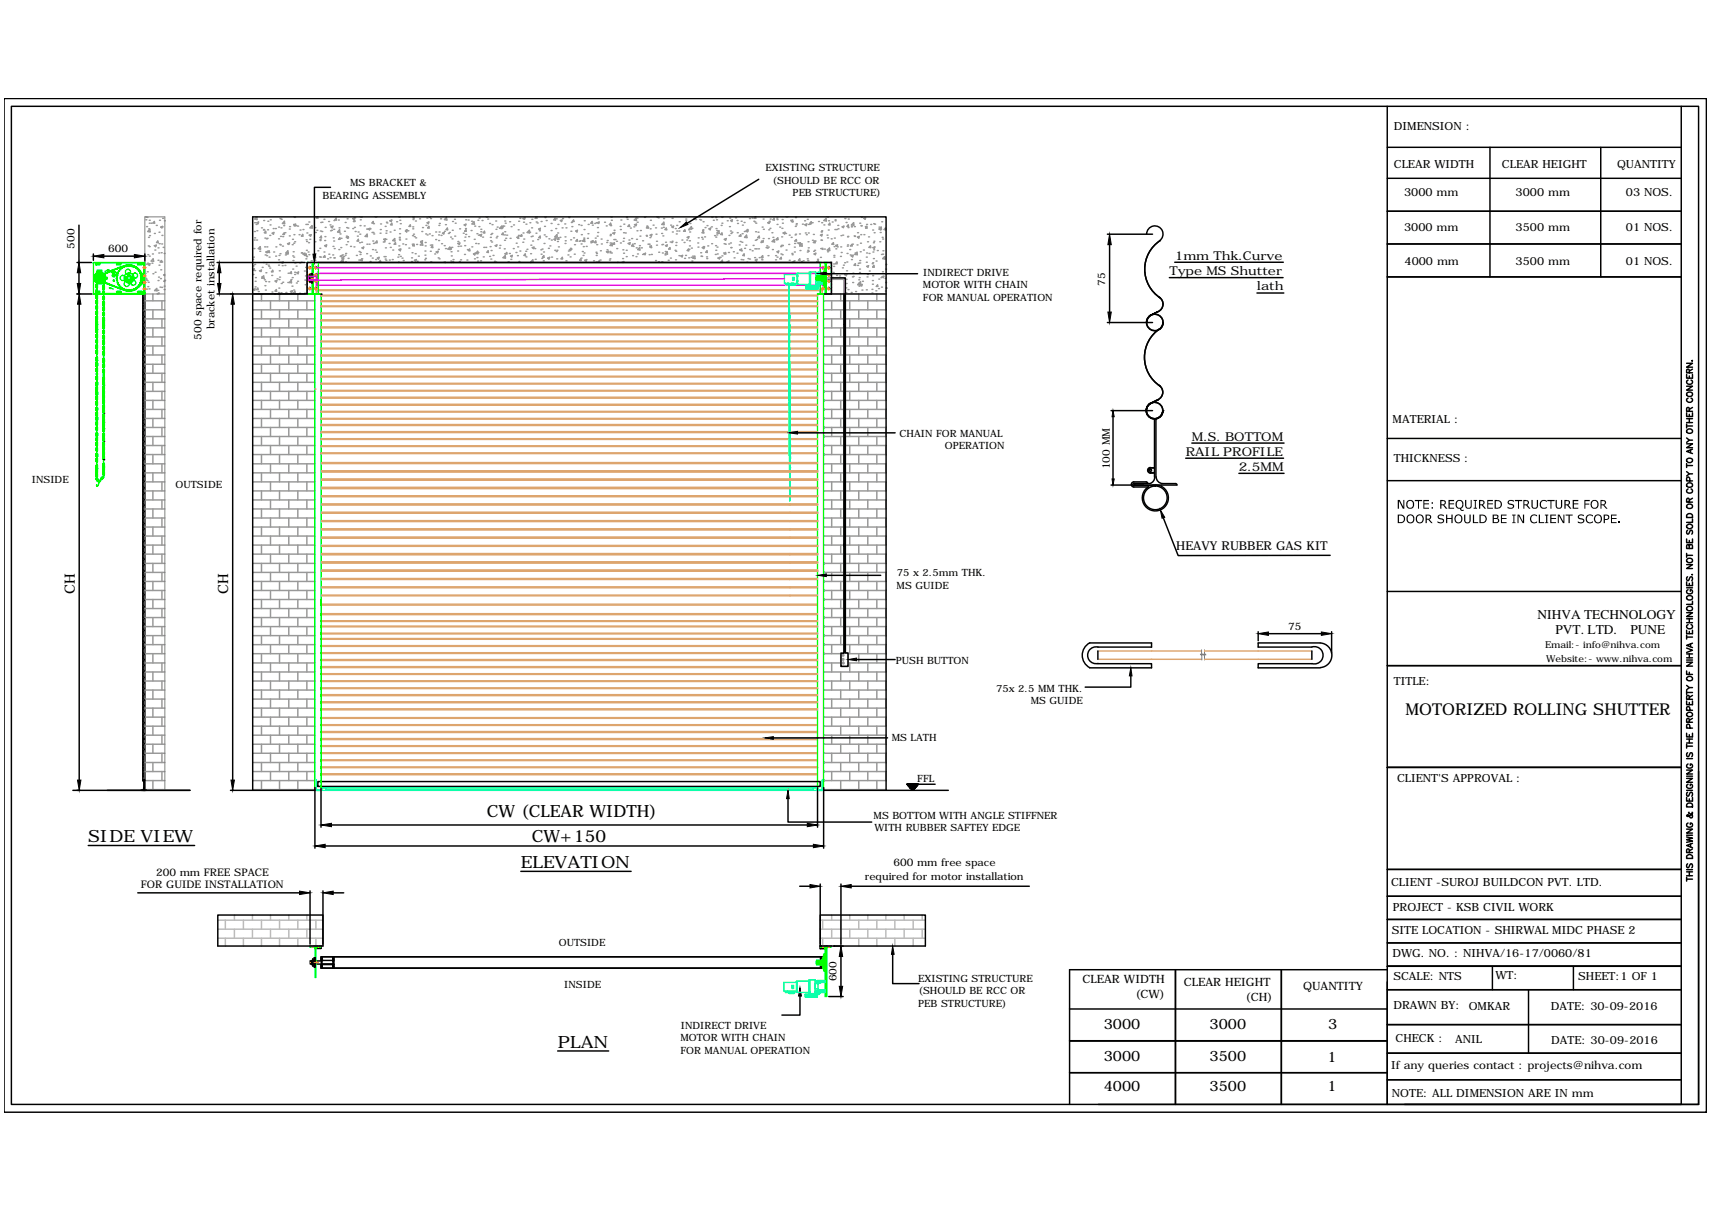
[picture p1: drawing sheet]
<svg xmlns="http://www.w3.org/2000/svg" width="297mm" height="210mm" viewBox="0 0 297 210" stroke-linecap="round" stroke-linejoin="round" font-family="sans-serif">
<defs><g id="words">
<g font-size="2.9">
<text x="84.5" y="141.8">CW (CLEAR WIDTH)</text>
<text x="15.3" y="146">SIDE VIEW</text>
<text x="92.3" y="146">CW+150</text>
<text x="90.4" y="150.5">ELEVATION</text>
<text x="96.8" y="181.7">PLAN</text>
</g>
<text font-size="2.8" x="243.9" y="124.1">MOTORIZED ROLLING SHUTTER</text>
<g font-size="2.5">
<text x="13" y="103" transform="rotate(-90 13 103)">CH</text>
<text x="39.6" y="103" transform="rotate(-90 39.6 103)">CH</text>
<text x="191.5" y="178.5">3000</text>
<text x="209.9" y="178.5">3000</text>
<text x="230.4" y="178.6">3</text>
<text x="191.5" y="184.1">3000</text>
<text x="209.9" y="184.1">3500</text>
<text x="230.3" y="184.2">1</text>
<text x="191.5" y="189.3">4000</text>
<text x="209.9" y="189.3">3500</text>
<text x="230.3" y="189.3">1</text>
</g>
<g font-size="2.3">
<text x="266.8" y="107.4">NIHVA TECHNOLOGY</text>
<text x="269.9" y="109.9">PVT. LTD.</text>
<text x="282.9" y="109.9">PUNE</text>
</g>
<g font-size="2.1">
<text x="202.9" y="47.7">Type MS Shutter</text>
<text x="203.8" y="45.1">1mm Thk.Curve</text>
<text x="218.1" y="50.4">lath</text>
<text x="206.8" y="76.4">M.S. BOTTOM</text>
<text x="205.7" y="79">RAIL PROFILE</text>
<text x="215" y="81.6">2.5MM</text>
<text x="204.1" y="95.4">HEAVY RUBBER GAS KIT</text>
</g>
<g font-size="2">
<text x="187.8" y="170.5">CLEAR WIDTH</text>
<text x="197" y="173">(CW)</text>
<text x="205.4" y="171.1">CLEAR HEIGHT</text>
<text x="216.1" y="173.6">(CH)</text>
<text x="226.1" y="171.8">QUANTITY</text>
</g>
<g font-size="1.9">
<text x="241.8" y="22.5">DIMENSION :</text>
<text x="241.8" y="29.2">CLEAR WIDTH</text>
<text x="260.6" y="29.2">CLEAR HEIGHT</text>
<text x="280.6" y="29.2">QUANTITY</text>
<text x="243.6" y="34">3000 mm</text>
<text x="263" y="34">3000 mm</text>
<text x="282.1" y="34">03 NOS.</text>
<text x="243.6" y="40.1">3000 mm</text>
<text x="263" y="40.1">3500 mm</text>
<text x="282.1" y="40.1">01 NOS.</text>
<text x="243.7" y="46">4000 mm</text>
<text x="263" y="46">3500 mm</text>
<text x="282.1" y="46">01 NOS.</text>
<text x="241.6" y="73.3">MATERIAL :</text>
<text x="241.8" y="80.2">THICKNESS :</text>
<text x="241.8" y="118.8">TITLE:</text>
<text x="242.4" y="135.7">CLIENT'S APPROVAL :</text>
<text x="241.4" y="153.8">CLIENT -SUROJ BUILDCON PVT. LTD.</text>
<text x="241.7" y="158.1">PROJECT - KSB CIVIL WORK</text>
<text x="241.5" y="162.1">SITE LOCATION - SHIRWAL MIDC PHASE 2</text>
<text x="241.6" y="166.1">DWG. NO. : NIHVA/16-17/0060/81</text>
<text x="241.8" y="170">SCALE: NTS</text>
<text x="259.4" y="169.9">WT:</text>
<text x="273.8" y="170">SHEET:1 OF 1</text>
<text x="241.8" y="175.1">DRAWN BY:</text>
<text x="254.8" y="175.2">OMKAR</text>
<text x="269.1" y="175.2">DATE: 30-09-2016</text>
<text x="241.4" y="185.5">If any queries contact : projects@nihva.com</text>
<text x="242.1" y="180.8">CHECK :</text>
<text x="252.5" y="180.9">ANIL</text>
<text x="269.1" y="181">DATE: 30-09-2016</text>
<text x="241.5" y="190.2">NOTE: ALL DIMENSION ARE IN mm</text>
</g>
<g font-size="1.8">
<text x="12.9" y="43.2" transform="rotate(-90 12.9 43.2)">500</text>
<text x="18.7" y="43.7">600</text>
<text x="191.8" y="49.6" transform="rotate(-90 191.8 49.6)">75</text>
<text x="35" y="58.9" transform="rotate(-90 35 58.9)">500 space required for</text>
<text x="37.2" y="57.1" transform="rotate(-90 37.2 57.1)">bracket installation</text>
<text x="192.6" y="81.4" transform="rotate(-90 192.6 81.4)">100 MM</text>
<text x="223.5" y="109.2">75</text>
<text x="24.5" y="154.1">FOR GUIDE INSTALLATION</text>
<text x="27.1" y="151.9">200 mm FREE SPACE</text>
<text x="150.1" y="152.6">required for motor installation</text>
<text x="155" y="150.3">600 mm free space</text>
<text x="145.1" y="170.3" transform="rotate(-90 145.1 170.3)">600</text>
</g>
<g font-size="1.7">
<text x="132.8" y="29.7">EXISTING STRUCTURE</text>
<text x="56" y="34.4">BEARING ASSEMBLY</text>
<text x="60.7" y="32.2">MS BRACKET &amp;</text>
<text x="134.1" y="31.9">(SHOULD BE RCC OR</text>
<text x="137.5" y="34.1">PEB STRUCTURE)</text>
<text x="160.2" y="47.8">INDIRECT DRIVE</text>
<text x="160.1" y="50">MOTOR WITH CHAIN</text>
<text x="160.1" y="52.2">FOR MANUAL OPERATION</text>
<text x="156.1" y="75.8">CHAIN FOR MANUAL</text>
<text x="163.9" y="78">OPERATION</text>
<text x="5.5" y="83.8">INSIDE</text>
<text x="30.5" y="84.7">OUTSIDE</text>
<text x="155.6" y="100">75 x 2.5mm THK.</text>
<text x="155.6" y="102.1">MS GUIDE</text>
<text x="268.1" y="112.4">Email:- info@nihva.com</text>
<text x="155.4" y="115.1">PUSH BUTTON</text>
<text x="268.3" y="114.9">Website:- www.nihva.com</text>
<text x="172.8" y="120">75x 2.5 MM THK.</text>
<text x="178.8" y="122.2">MS GUIDE</text>
<text x="154.7" y="128.5">MS LATH</text>
<text x="159.2" y="135.7">FFL</text>
<text x="151.6" y="142.1">MS BOTTOM WITH ANGLE STIFFNER</text>
<text x="151.7" y="144.2">WITH RUBBER SAFTEY EDGE</text>
<text x="97" y="164.1">OUTSIDE</text>
<text x="97.9" y="171.4">INSIDE</text>
<text x="159.3" y="170.3">EXISTING STRUCTURE</text>
<text x="159.4" y="172.5">(SHOULD BE RCC OR</text>
<text x="118.1" y="178.5">INDIRECT DRIVE</text>
<text x="159.3" y="174.7">PEB STRUCTURE)</text>
<text x="118.1" y="180.7">MOTOR WITH CHAIN</text>
<text x="118.1" y="182.8">FOR MANUAL OPERATION</text>
</g>
</g></defs>
<!-- layer: 0 -->
<g fill="none" stroke="#dda56e" stroke-width=".25">
<path d="M54.9 50.4h87.7M54.9 50.3h87.7M55.7 59.3h86.1M55.7 59.2h86.1M55.7 58.1h86.1M55.7 57.9h86.1M55.7 56.9h86.1M55.7 56.7h86.1M55.7 55.7h86.1M55.7 55.5h86.1M55.7 54.4h86.1M55.7 54.3h86.1"/>
<path d="M55.7 53.2h86.1M55.7 53.1h86.1M55.7 52.3h86.1M55.7 52.2h86.1M55.7 51.3h86.1M55.7 51.2h86.1M54.6 67.5h.1M55.7 72.7h86.1M55.7 72.6h86.1M55.7 71.5h86.1M55.7 71.4h86.1M55.7 70.3h86.1"/>
<path d="M55.7 70.1h86.1M55.7 69.1h86.1M55.7 68.9h86.1M55.7 67.8h86.1M55.7 67.7h86.1M55.7 66.6h86.1M55.7 66.5h86.1M55.7 65.4h86.1M55.7 65.3h86.1M55.7 64.2h86.1M55.7 63h86.1M55.7 62.8h86.1"/>
<path d="M55.7 61.8h86.1M55.7 61.6h86.1M55.7 60.5h86.1M55.7 60.4h86.1M55.7 64h86.1M55.7 78.7h86.1M55.7 78.6h86.1M55.7 77.5h86.1M55.7 77.3h86.1M55.7 76.2h86.1M55.7 76.1h86.1M55.7 75h86.1"/>
<path d="M55.7 74.9h86.1M55.7 73.8h86.1M55.7 73.6h86.1M55.9 99.1h85.9M55.9 98.9h85.9M55.9 97.6h85.9M55.9 97.5h85.9M55.9 96.2h85.9M55.9 96h85.9M55.9 94.8h85.9M55.9 94.6h85.9M55.9 93.3h85.9"/>
<path d="M55.9 93.2h85.9M55.9 91.9h85.9M55.9 91.8h85.9M55.9 90.5h85.9M55.9 90.3h85.9M55.9 89h85.9M55.9 88.9h85.9M55.9 87.6h85.9M55.9 87.4h85.9M55.9 86.1h85.9M55.9 86h85.9M55.9 84.7h85.9"/>
<path d="M55.9 84.6h85.9M55.9 83.3h85.9M55.9 83.1h85.9M55.9 81.9h85.9M55.9 81.7h85.9M55.9 80.4h85.9M55.9 80.2h85.9M55.7 105h86.1M55.7 118.2h86.1M55.7 118.1h86.1M55.7 117h86.1M55.7 116.9h86.1"/>
<path d="M55.7 115.8h86.1M55.7 115.6h86.1M55.7 114.6h86.1M55.7 114.4h86.1M55.7 113.4h86.1M55.7 113.2h86.1M55.7 112.1h86.1M55.7 112h86.1M55.7 119.5h86.1M55.7 119.3h86.1M55.7 110h86.1M55.7 109.8h86.1"/>
<path d="M55.7 108.7h86.1M55.7 108.6h86.1M55.7 110.9h86.1M55.7 110.8h86.1M55.7 107.8h86.1M55.7 107.7h86.1M55.7 106.6h86.1M55.7 106.5h86.1M55.9 104.8h85.8M55.9 100.5h85.9M55.9 102h85.8M55.9 103.4h85.8"/>
<path d="M55.9 100.4h85.9M55.9 101.8h85.9M55.9 103.2h85.9M190.5 114.4h18M190.5 112.9h18M209 114.4h18.6M209 112.9h18.6M55.7 134.4h86.1M55.7 134.2h86.1M55.7 133.2h86.1M55.7 133h86.1M55.7 131.9h86.1"/>
<path d="M55.7 131.8h86.1M55.7 130.7h86.1M55.7 130.6h86.1M55.7 129.5h86.1M55.7 129.4h86.1M55.7 128.3h86.1M55.7 128.1h86.1M55.7 127.1h86.1M55.7 126.9h86.1M55.7 125.8h86.1M55.7 125.7h86.1M55.7 124.6h86.1"/>
<path d="M55.7 124.5h86.1M55.7 123.1h86.1M55.7 123h86.1M55.7 121.9h86.1M55.7 121.7h86.1M55.7 120.7h86.1M55.7 120.5h86.1"/>
</g>
<g fill="none" stroke="#0f0" stroke-width=".25">
<path d="M16.2 50.9h8.8M16.2 45.6h8.8M16.7 50.5l.6 .1-.6 .1M16.7 45.7h.5M16.7 46h.5M16.7 45.7l-.1 .1 .1 .1M16.7 50.5l-.1 .1 .1 .1M16.9 47.1h.7zM17 47v.1zM17 48.2h.1M17 48.2v.1M17 47h.1"/>
<path d="M17 48.5h.1M17.1 47l.1 .1zM17.1 47.9h.1M17.1 48.2h.1M17.1 48.3v.1M17.1 47.9a23.9 23.9 0 0 1 5.3-1.9 2.29 2.29 0 0 1 2.2 2.9 2.29 2.29 0 0 1-3.4 1.3l-4.1-1.6M17.1 48.1h.1M17.1 48l-.1 .2M17.1 48.4v.1h.1M17.1 47.9a.36 .36 0 0 0 0 .6M17.1 48.4h.1M17.2 47.9a.3 .3 0 0 0-.2 .3 .3 .3 0 0 0 .2 .3 22.6 22.6 0 0 0 5.3 1.9 2.21 2.21 0 0 0 2-2.8 2.21 2.21 0 0 0-3.3-1.3l-4 1.7"/>
<path d="M17.2 48.5h.2M17.2 48.4h.1M17.2 45.7l.1 .1-.1 .1M17.3 48h-.1M17.3 48h.1M17.3 48.5h.1M17.3 46.9l.1 .2zM17.3 47.9h.1M17.3 48.6h.1M17.4 48h.1M17.4 47h.1M17.5 48v.1"/>
<path d="M17.5 48.4v.1l-.1-.1M17.5 48.1l.1 .1M17.5 47h.1M17.5 48.1h.1M17.5 48.3h.1M17.6 48.2h.1M17.6 48.2l-.1 .2M17.6 47h.1M17.6 47.7h.1M17.6 48.8h.1M17.7 47.3v-.4h-.9v.5M17.9 47.6h.1"/>
<path d="M17.9 48.9h.1M18.2 47.4h.1M18.2 49.1h.1M18.3 48.1h.3v.3h-.3M18.5 48.1v.3M18.5 47.3h.1M18.5 49.2h.1M18.7 46.8h.2zM18.7 46.9l-.5 .2M18.8 47.2h.1M18.8 49.3h.1M19 49.9l.2 .1v.1z"/>
<path d="M19 47.1h.1M19 49.4h.1M19.2 50l.4 .2M19.3 47h.1M19.3 49.5h.1M19.5 47.4l.1 .1M19.6 47.5l-.1 .2 .1 .3 .3-.1 .1-.1M19.6 46.8h.1M19.6 47.3l.4 .3M19.6 49.6h.1M19.6 47.3l.1-.3-.2-.1-.2 .3 .2 .1M19.8 47.1h.2z"/>
<path d="M20 46.7h.1M20 49.8h.1M20 47.1l.2 .4M20 47.6h.1M20.2 46.6h.1M20.2 49.9h.1M20.3 50.5l.7 .1-.7 .1M20.3 48.1l-.1 .1 .1 .2M20.3 45.7h.6M20.3 46h.6M20.3 45.7l-.1 .1 .1 .1M20.3 50.5l-.1 .1 .1 .1"/>
<path d="M20.3 47.6h-.3M20.3 48.5h-.1l.2 .3M20.4 48.4h.1M20.4 47.7l-.2 .2 .2 .2M20.4 48.8l-.1 .3h.2M20.4 48.7v.1M20.4 47.7l-.4 .1M20.5 46.6h.1M20.5 49.9h.1M20.5 47.4h-.2l.1 .3-.1-.1M20.5 49.1v.3h.2M20.5 49.1h.1"/>
<path d="M20.7 47.1h-.2l-.1 .1 .1 .1M20.7 49.5l.1 .2h.1M20.7 49.4h.1M20.7 46.5h.1M20.7 50h.1M20.7 47v.1M20.9 45.7l.1 .1-.1 .1M20.9 46.8h-.1l-.1 .3M20.9 49.7v.2h.3M21 46.4h.1M21 50.1h.1M21.2 49.9v.2h.3"/>
<path d="M21.2 46.3h.1M21.2 50.2h.1M21.5 46.4h-.3v.1l-.3 .1v.2M21.5 50.1h.1M21.5 50.2v.1l.2 .1 .1-.2M21.5 46.2h.1M21.5 50.3h.1M21.8 46.3l-.3-.1 .1 .2M21.8 46.1h.1M21.9 50.2h.1M21.9 50.2v.2h.2l.1-.1M21.9 50.4h.1"/>
<path d="M22 48.1l.1 .1-.1 .2M22 48.3l.3 .4M22.1 46h.1M22.2 46.2l-.3-.1v.1M22.2 50.3h.1M22.2 46.2l.1-.2 .2 .2M22.2 50.3l.1 .1 .2-.1v.1zM22.2 50.5h.1M22.2 46.2h.1M22.3 47.8l.1 .1M22.3 47.8l-.3 .3M22.4 46h.1"/>
<path d="M22.5 47.8l-.1 .1M22.5 47.8l.3 .2v.1l-.1 .2 .1 .1M22.6 46.2h.1M22.6 46.2l.2-.1 .1 .1h.3v.2M22.6 50.5h.1M22.6 50.3h.1M22.7 46h.1M22.8 48.3l-.1 .3-.4-.1v.2M22.9 50.4h.1M23 50.2l-.2 .2h-.1l-.1-.1M23 46.1h.1M23.2 50.2l-.1 .2-.2-.2"/>
<path d="M23.2 50.3h.1M23.3 46.2h.1M23.3 46.4h.3v.1l.3 .1-.1 .2M23.4 50.2h.1M23.5 46.3h.1M23.6 49.9v.2l-.2 .1-.1-.1M23.7 50h.1M23.8 49.7l.1 .2h-.3M23.8 46.8h.2l.1 .3M23.9 46.6h.1M23.9 50.5l.8 .1-.8 .1M23.9 49.9h.1"/>
<path d="M23.9 45.7h.6M23.9 46h.6M24 45.7l-.1 .1 .1 .1M24 50.5l-.1 .1 .1 .1M24.1 47v.1M24.1 47.1h.1v.3M24.1 49.4h.1M24.1 49.7h.1M24.1 46.8h.1M24.2 49.1v.3h-.1v.2l-.1 .1h-.2M24.3 47.3v.1M24.3 49.1h.1"/>
<path d="M24.3 47.4h.1l.1 .2-.1 .1M24.3 49.4h.1M24.3 47.1h.1M24.4 47.7l.1 .1 .1 .1-.2 .1 .2 .3-.2 .1M24.4 48.8l.1 .1-.2 .2M24.4 48.7v.1M24.4 49.2h.1M24.4 47.4h.1M24.5 48.5h.1l-.1 .2-.1 .1M24.5 49h.1M24.5 47.6h.1M24.5 45.7l.2 .1-.2 .1"/>
<path d="M24.6 48.7h.1M24.6 47.9h.1M24.6 48.4h.1M24.6 48.2h.1M24.6 49l.2 .1-.3 .2zM24.7 47.4a2.18 2.18 0 0 1 0 1.6M25 45.5h-8.8v5.5h8.8M25 45.5h.1v5.5h-.1M25 45.5v5.5M53.3 50.7v.3h.3M53.3 51h2.4v32.3M53.3 45.9v.4"/>
<path d="M53.3 46.5v.3M53.3 47v.4M53.3 47.5v.4M53.3 48.1v.3M53.3 48.6v.4M53.3 49.1v.4M53.3 49.7v.3M53.3 50.2v.4M53.6 45.5h-.3v.2M53.8 45.5h.4v.2M54.2 45.9v.4M54.2 46.5v.3"/>
<path d="M54.2 47v.4M54.2 47.5v.4M54.2 48.1v.3M54.2 48.6v.4M54.2 49.1v.4M54.2 49.7v.3M54.2 50.2v.4M54.2 50.7v.3M54.3 45.9v.4M54.3 46.5v.3M54.3 47v.4M54.3 47.5v.4"/>
<path d="M54.3 48.1v.3M54.3 48.6v.4M54.3 49.1v.4M54.3 49.7v.3M54.3 50.2v.4M54.3 50.7v.3M54.6 51v86.1h1.1M54.7 45.5h-.4v.2M54.8 51h.9M54.9 45.5h.3v.2M55.2 50.7v.3h-.3M55.2 45.9v.4"/>
<path d="M55.2 46.5v.3M55.2 47v.4M55.2 47.5v.4M55.2 48.1v.3M55.2 48.6v.4M55.2 49.1v.4M55.2 49.7v.3M55.2 50.2v.4M55.9 52.1v.1M141.7 47.9v.6M141.7 47.8v.3h.2M141.7 47.9v.7z"/>
<path d="M141.7 48.1h.1M141.7 48.4h.1M141.8 51h1M141.9 48.5h.7h-.7v-.1h-.2v.3h.9M141.9 48.4h-.2v.3M142.3 50.6v.4h.3M142.3 45.9v.4M142.3 46.5v.3M142.3 47v.2M142.3 49.5v.4M142.3 50.1v.3M142.6 47.8h-.9v.3h.2v-.2h.7"/>
<path d="M142.6 47.7h.1v1.1zM142.6 48.2h-.9h.9M142.6 45.5h-.3v.2M142.7 47.7h.2v1.1h-.2M142.9 45.5h.8M142.9 51v86.1h-1.1M143 45.5l.2 .1v5.3l-.2 .1M143 46.8l.1 2.9-.1-1.5v1.3l-.1-.2v-2.2l.1-.1v1.2zM143.1 46.8v-.2h.1v3.3h-.1v-.2M143.2 45.5v.2M143.2 45.9v.4M143.2 46.5v.3"/>
<path d="M143.2 47v.4M143.2 47.5v.4M143.2 48.1v.3M143.2 48.6v.4M143.2 49.1v.4M143.2 49.7v.3M143.2 50.2v.4M143.2 50.7v.3M143.2 46.6v3.3M143.2 49h.1M143.2 49.1h.1M143.2 47.4h.1"/>
<path d="M143.2 47.5h.1M143.3 48h-1.7v.5h1.7M143.3 45.5v5.5M143.4 45.5v.2M143.4 45.9v.4M143.4 46.5v.3M143.4 47v.4M143.4 47.5v.4M143.4 48.1v.3M143.4 48.6v.4M143.4 49.1v.4M143.4 49.7v.3"/>
<path d="M143.4 50.2v.4M143.4 50.7v.3M143.7 51h-1.9v32.3M143.9 45.5h.4v.2M144.3 50.7v.3h-.4M144.3 45.9v.4M144.3 46.5v.3M144.3 47v.4M144.3 47.5v.4M144.3 48.1v.3M144.3 48.6v.4M144.3 49.1v.4"/>
<path d="M144.3 49.7v.3M144.3 50.2v.4M16.8 63.6v.2M18 63.8v.3M16.8 82.8l-.1 .2M55.7 83.4v53.2M141.8 83.4v53.7h1.1M54.6 137.1h1.1M53.8 164.3h1.9v-.2h-1.9l.1 .2M54.7 164.3h.1v5.3h-.1zM141.7 166.7v.6zM141.7 166.8h.1"/>
<path d="M141.7 167.1h.1M141.7 166.7v.5M141.8 166.6l-.1 .2h.2M141.9 166.8h.1M141.9 167.1h-.2l.1 .3M142.3 164.1h2v.2h-2zM142.6 166.6h-.8v.2h.1v-.1h.7h-.7M142.6 167.2h-.7v-.1h-.1v.3h.8M142.6 166.5v1zM142.6 167h-.9h.9M142.6 166.4h.2v1.1h-.2M142.9 165.6v2.7v-1.4v1.2l-.1-.1v-2.1l.1-.1v1.1z"/>
<path d="M142.9 165.6v-.1h.3l-.1 1.4M143.1 166.9l.1 1.6h-.3v-.2M143.1 166.9l.1 1.6M143.2 164.3h.3v8.6h-.3zM143.2 165.5l-.1 1.4M143.2 166.7h-1.6v.5h1.6M143.2 166.4v1.1M143.4 164.3v8.6"/>
<circle cx="16.9" cy="47.4" r=".11"/>
<circle cx="16.9" cy="49.1" r=".11"/>
<circle cx="17" cy="48.1" r=".02"/>
<circle cx="17.1" cy="48.4" r=".02"/>
<circle cx="17.1" cy="47.9" r=".02"/>
<circle cx="17.3" cy="48.2" r="1.04"/>
<circle cx="17.3" cy="48.2" r=".78"/>
<circle cx="17.3" cy="48.2" r=".11"/>
<circle cx="17.3" cy="48.2" r=".53"/>
<circle cx="17.3" cy="48.2" r=".57"/>
<circle cx="17.4" cy="48.6" r=".02"/>
<circle cx="17.4" cy="47.8" r=".02"/>
<circle cx="17.7" cy="47.7" r=".02"/>
<circle cx="17.7" cy="48.8" r=".02"/>
<circle cx="18" cy="47.5" r=".02"/>
<circle cx="18" cy="48.9" r=".02"/>
<circle cx="18.3" cy="47.4" r=".02"/>
<circle cx="18.3" cy="49" r=".02"/>
<circle cx="18.3" cy="48.2" r=".11"/>
<circle cx="18.5" cy="47.3" r=".02"/>
<circle cx="18.5" cy="49.2" r=".02"/>
<circle cx="18.8" cy="49.3" r=".02"/>
<circle cx="18.8" cy="47.2" r=".02"/>
<circle cx="19.1" cy="49.4" r=".02"/>
<circle cx="19.1" cy="47.1" r=".02"/>
<circle cx="19.4" cy="47" r=".02"/>
<circle cx="19.4" cy="49.5" r=".02"/>
<circle cx="19.5" cy="47.1" r=".11"/>
<circle cx="19.6" cy="46.8" r=".02"/>
<circle cx="19.6" cy="49.6" r=".02"/>
<circle cx="19.7" cy="48.7" r=".11"/>
<circle cx="19.7" cy="47.8" r=".11"/>
<circle cx="19.7" cy="48.7" r=".06"/>
<circle cx="19.7" cy="47.8" r=".06"/>
<circle cx="20" cy="49.7" r=".02"/>
<circle cx="20" cy="46.7" r=".02"/>
<circle cx="20.2" cy="46.6" r=".02"/>
<circle cx="20.2" cy="49.8" r=".02"/>
<circle cx="20.5" cy="46.5" r=".02"/>
<circle cx="20.5" cy="49.9" r=".02"/>
<circle cx="20.8" cy="50" r=".02"/>
<circle cx="20.8" cy="46.4" r=".02"/>
<circle cx="21" cy="50.1" r=".02"/>
<circle cx="21" cy="46.4" r=".02"/>
<circle cx="21.3" cy="50.2" r=".02"/>
<circle cx="21.3" cy="46.3" r=".02"/>
<circle cx="21.3" cy="48.2" r=".44"/>
<circle cx="21.6" cy="46.2" r=".02"/>
<circle cx="21.6" cy="50.3" r=".02"/>
<circle cx="21.8" cy="48.2" r=".11"/>
<circle cx="21.9" cy="46.1" r=".02"/>
<circle cx="21.9" cy="50.4" r=".02"/>
<circle cx="22" cy="49.2" r=".44"/>
<circle cx="22.1" cy="46" r=".02"/>
<circle cx="22.2" cy="47.2" r=".44"/>
<circle cx="22.2" cy="50.5" r=".02"/>
<circle cx="22.4" cy="48.2" r=".87"/>
<circle cx="22.4" cy="46" r=".02"/>
<circle cx="22.4" cy="48.9" r=".11"/>
<circle cx="22.4" cy="47.6" r=".11"/>
<circle cx="22.4" cy="48.2" r=".28"/>
<circle cx="22.6" cy="50.5" r=".02"/>
<circle cx="22.7" cy="46" r=".02"/>
<circle cx="23" cy="50.4" r=".02"/>
<circle cx="23" cy="46.1" r=".02"/>
<circle cx="23.1" cy="48.2" r=".11"/>
<circle cx="23.1" cy="49" r=".44"/>
<circle cx="23.2" cy="50.3" r=".02"/>
<circle cx="23.3" cy="46.2" r=".02"/>
<circle cx="23.4" cy="47.8" r=".44"/>
<circle cx="23.5" cy="50.2" r=".02"/>
<circle cx="23.5" cy="46.3" r=".02"/>
<circle cx="23.7" cy="50" r=".02"/>
<circle cx="23.9" cy="46.6" r=".02"/>
<circle cx="24" cy="49.8" r=".02"/>
<circle cx="24.1" cy="49.7" r=".02"/>
<circle cx="24.1" cy="46.8" r=".02"/>
<circle cx="24.3" cy="49.4" r=".02"/>
<circle cx="24.3" cy="47.1" r=".02"/>
<circle cx="24.4" cy="49.2" r=".02"/>
<circle cx="24.4" cy="47.3" r=".02"/>
<circle cx="24.5" cy="48.9" r=".02"/>
<circle cx="24.5" cy="47.5" r=".02"/>
<circle cx="24.6" cy="48.7" r=".02"/>
<circle cx="24.6" cy="47.8" r=".02"/>
<circle cx="24.6" cy="48.4" r=".02"/>
<circle cx="24.6" cy="48.1" r=".02"/>
<circle cx="53.8" cy="47.7" r=".15"/>
<circle cx="53.8" cy="46.4" r=".15"/>
<circle cx="53.8" cy="48.8" r=".15"/>
<circle cx="53.8" cy="50" r=".15"/>
<circle cx="54.8" cy="50" r=".15"/>
<circle cx="54.8" cy="46.4" r=".15"/>
<circle cx="54.8" cy="47.7" r=".15"/>
<circle cx="54.8" cy="48.8" r=".15"/>
<circle cx="142.8" cy="46.4" r=".15"/>
<circle cx="142.8" cy="50" r=".15"/>
<circle cx="143.8" cy="46.4" r=".15"/>
<circle cx="143.8" cy="48.8" r=".15"/>
<circle cx="143.8" cy="50" r=".15"/>
<circle cx="143.8" cy="47.7" r=".15"/>
</g>
<g fill="none" stroke="#989898" stroke-width=".25">
<path d="M25.3 37.6h.2M25.3 38.1h.1M25.4 39.3h.1M25.5 37.7h.1M25.8 39.7h.1M25.9 38.2h.1M25.9 38.7h.1M26 39.8l.1 .4h-.5zM26.2 38.7h.1M26.8 38.4v.3h-.2zM27.1 39.1h.1M27.7 38.2h.1"/>
<path d="M27.9 39.4l.3-.1-.1 .2zM28.1 39.4h.1M28.2 37.9h.1M28.5 38.3h.1M44.2 38.6h.1M44.2 38l.4-.3v.4l-.4-.1M44.4 38.9h.1M44.6 38.6l.3-.1-.1 .3zM45.4 39.5h.1M45.7 39.9h.1M45.7 38.3h.1M45.7 39.8h.1"/>
<path d="M46.4 39.9h.1M46.5 38.4h.1M46.8 39h.1M46.9 38.1h.1M47.4 39.7h.1M47.8 39.7h.1M48.3 39.4h.1M48.6 37.9h.1M48.8 39.5h.1M48.8 38h.1M49.2 39.1h.1M49.3 38.4l.1 .4h-.4z"/>
<path d="M50.2 39.7h.1M50.2 39.3h.1M51 38.9h.1M51 39l.3-.1-.1 .2zM51 39.2h.1M51.1 37.7h.1M51.3 39.1h.1M51.6 39.2h.1M52.1 39.9h.1M52.6 39.8h.1M53.1 38.9h.1M53.3 38.9h.1"/>
<path d="M53.6 38.5h.1M54 39.3h.1M54.1 39.1l.1 .5-.4-.1zM54.6 39.5h.1M54.8 37.6h.2M55 39.9h.1M55.1 37.6v.3l-.2-.1zM55.7 38.6h.1M55.9 38.6h.1M56.2 38h.1M56.4 39.4h.1M57 38.4h.1"/>
<path d="M57.3 39h.1M57.4 39.4l.4-.2-.2 .3zM57.5 39.9h.1M57.9 39.8h.1M57.9 38.3h.1M58.3 37.9l.1 .3-.3-.1zM58.7 38.2h.1M58.8 39.5h.1M58.9 39.9l.1 .4-.4-.1zM59.9 38.6h.1M60.1 39.5h.1M60.2 38h.1"/>
<path d="M60.4 39.6h.1M61.2 39.7h.1M61.2 37.9l.3-.1-.1 .3zM61.5 39.4h.1M61.5 37.8h.1M61.5 38.2l.1 .2h-.3zM62.5 39.1h.1M62.5 38.1h.1M62.6 37.7h.1M62.7 37.7h.1M63.2 39.2h.1M63.6 39.7h.1"/>
<path d="M63.9 39.7l.3-.1-.1 .3zM64.2 39.7h.1M64.8 38.4v.3h-.3zM64.8 38.8h.1M65.1 37.7h.1M66 39.8h.1M66 38.8h.1M66.8 39.3h.1M67 38.6h.1M67.1 38.7h.1M67.6 38.3l.4-.1-.1 .2zM68 38.7v.3h-.2z"/>
<path d="M68.4 39.9h.1M68.8 38.5h.1M69.2 37.7h.1M69.3 39.7h.1M69.4 38.2h.1M69.5 38.8h.1M70.5 39.9h.1M71.2 39v.3h-.2zM71.6 39.4h.1M71.6 39.7h.1M71.7 38.1h.1M71.7 37.7h.1"/>
<path d="M71.7 37.9h.1M72.1 38.3h.1M72.8 38h.1M73.3 39.5h.1M73.9 39.1h.1M74.1 37.8h.1M74.1 38.6l.3-.1-.1 .3zM74.4 39.3l.1 .3-.3-.1zM74.5 37.7h.1M74.7 37.9h.1M76.1 39.1h.1M76.2 38.8h.1"/>
<path d="M76.4 38h.1M77.1 38.1l.4-.4v.5zM77.3 39h.1M77.6 39.6l.1 .3-.3-.1zM78.5 39.9h.1M78.5 38.4h.1M78.9 38h.1M79 38.7h.1M79.7 39.7h.1M80.5 39l.3-.1v.2zM80.8 39.7h.1M80.8 38.1h.1"/>
<path d="M80.8 39.9l.1 .2h-.3zM81.2 38.2h.1M81.7 40h.1M81.8 38.4h.1M82.2 38.5l.1 .4-.4-.1zM82.4 39.2h.1M82.9 38.2h.1M83.1 39.3h.1M83.1 37.8h.1M83.4 39.8h.1M83.6 38.3h.1M84.4 37.6h.2"/>
<path d="M84.6 38h.1M84.9 38.8h.1M85.4 39h.1M86 38.3h.1M86 39.8h.1M86.3 39.4h.1M86.7 39.6l.4-.4v.5zM87 39.4l.3-.2-.1 .3zM87.4 39.2h.1M87.4 37.6h.1M87.6 38.3h.1M87.7 38.7h.1"/>
<path d="M88.4 38.5h.1M88.7 39.3h.1M89.1 39h.1M89.9 39.9h.1M90 38.4h.1M90.2 37.9h.1M90.7 37.9l.4-.1-.1 .2zM90.8 38.6h.1M91.3 38.9h.1M91.9 38.6h.1M92.2 39.5h.1M92.3 38h.1"/>
<path d="M93 38.5h.1M93.1 37.6l.1 .3h-.3zM93.2 38.7h.1M93.5 39.7l.3-.1-.1 .3zM93.9 38.4h.1M94.5 39.3h.1M94.6 37.7h.1M94.8 38.3h.1M95.6 38.8h.1M95.6 40h.1M96.3 37.9l.1 .3-.3-.1zM96.4 39.7h.1"/>
<path d="M96.5 38h.1M96.8 38.9h.1M97.2 38.3l.3-.1-.1 .2zM97.5 39.5h.1M97.6 37.9h.1M98 38.8h.1M98.2 39.5h.1M98.7 37.7h.1M99.1 38.6h.1M99.2 39.3h.1M99.5 38.2l.1 .2h-.3zM100.4 39h.1"/>
<path d="M100.8 39.1h.1M101.3 39.8h.1M101.4 38.3h.1M102.1 38.9h.1M102.7 38.4l.1 .3h-.3zM102.8 39.1h.1M103.2 38.8h.1M103.4 38.6h.1M103.7 39.5h.1M103.7 38.6l.3-.1-.1 .3zM103.7 38h.1M104.9 38.6h.1"/>
<path d="M105.2 39.2h.1M105.9 39.1h.1M105.9 38.7l.1 .3h-.3zM106 37.7h.1M106.1 38.2h.1M106.5 39.9h.1M107.6 39.3h.1M107.6 39.8h.1M107.7 38.2h.1M108.2 38.9h.1M108.7 37.7h.1M108.8 38h.1"/>
<path d="M109.2 39v.3h-.2zM109.4 39.6h.1M110 39.4h.1M110.1 38.2l.3-.4v.5zM110.1 39l.3-.1-.1 .2zM110.5 37.8h.1M110.6 38.6h.1M111.1 40h.1M111.8 37.7h.1M112.2 39.2h.1M112.4 39.5h.1M112.4 39.3l.1 .3-.3-.1z"/>
<path d="M112.8 39.7h.1M112.8 38.2h.1M113.3 39.1h.1M113.7 39.5h.1M114 37.6h.1M114.2 37.8h.1M114.8 39.6h.1M115 38.8h.1M115.1 39.4h.1M115.1 37.9h.1M115.2 38.6v.4l-.4-.1zM115.6 39.6l.1 .3-.3-.1z"/>
<path d="M116.4 39.1h.1M116.6 39.4l.3-.2-.1 .3zM116.6 37.9h.1M117.2 39.7h.1M117.4 39.1h.1M117.8 38.5h.1M118.8 39.9l.1 .2h-.3zM118.9 38.6h.1M119 38.3h.1M119 38h.1M119.5 39.9h.1M119.5 39.8h.1"/>
<path d="M119.7 38.8h.1M120 39.3v.4h-.4zM120 39.6h.1M120.3 37.9l.3-.1v.2zM120.7 38.1h.1M121.4 38.1h.1M121.6 38.2h.1M121.9 40h.1M121.9 39.9h.1M122 38.5h.1M122.3 39.5h.1M122.7 39.1h.1"/>
<path d="M123 39.7l.3-.1-.1 .3zM123.4 39.4h.1M123.5 37.7h.1M123.8 38.2h.1M124.2 37.7h.1M124.2 39.7h.1M124.3 38.1h.1M124.4 40h.1M125.1 39.1h.1M125.3 37.7h.1M125.3 38.7h.1M126.2 38.3h.1"/>
<path d="M126.6 39.3h.1M126.6 37.8h.1M126.8 38.3l.3-.2-.1 .3zM127.6 37.8h.1M127.9 38.3h.1M128 38.8h.1M128.6 38.4h.1M128.8 39.1h.1M129.1 38.6h.1M129.6 39.8h.1M130 37.9h.1M130.5 37.8h.1"/>
<path d="M130.8 38.4h.1M131 38.5h.1M131.1 37.6v.3h-.2zM131.1 38.7h.1M132.2 39.4h.1M132.4 38h.1M132.4 39.8h.1M133.2 38.6l.3-.1-.1 .3zM133.4 39.9h.1M133.4 38.6h.1M133.5 38.4h.1M133.6 39.6h.1"/>
<path d="M133.6 38h.1M134.3 37.9l.1 .3-.3-.1zM134.8 37.8h.1M134.8 38.1h.1M134.8 38.9h.1M135.3 39.4h.1M135.7 39.6h.1M135.7 38.1h.1M135.7 38.7h.1M136.5 37.6h.1M137.2 38.2h.1M137.4 38.5h.1"/>
<path d="M137.5 38.2l.1 .3-.3-.1zM138 39.3h.1M138 37.7h.1M138.1 39h.1M138.2 38.8h.1M139.2 38.9h.1M139.6 38.3h.1M139.6 39l.4-.2-.1 .3zM140.1 38h.1M140.3 38.9h.1M140.5 38.9h.1M140.7 38.5l.1 .2h-.3z"/>
<path d="M140.9 38.6h.1M142 38.4h.1M142.6 38.6h.1M142.9 39h.1M142.9 38.3l.4-.4 .1 .4zM143.5 37.6h.2M143.7 39.9h.1M143.7 38.3h.1M144 38.7v.3h-.3zM144.4 38.5h.1M144.9 39.8h.1M144.9 38.3h.1"/>
<path d="M144.9 38.1h.1M145.1 39.8h.1M145.4 39.1h.1M145.4 39.7h.1M146.1 39.4l.3-.2-.1 .3zM146.6 37.9h.1M146.8 38.6h.1M147.1 39.5h.1M147.2 38h.1M147.2 39v.3h-.2zM147.7 39.2h.1M147.7 39.4h.1"/>
<path d="M147.7 39l.4-.4 .1 .5zM148.2 39.3h.1M149.2 38.7h.1M149.4 39.1h.1M149.4 39.2h.1M149.5 37.7h.1M149.9 37.9l.3-.1-.1 .2zM150.1 39.3h.1M150.4 38.9h.1M150.4 39.3v.3h-.2zM151.1 38.9h.1M151.4 39.9h.1"/>
<path d="M151.6 38.8h.1M151.8 38.9h.1M152.5 39.4h.1M152.6 39.7l.3-.1-.1 .3zM152.9 39.4v.4h-.3zM153 38.5h.1M153.6 39.6l.1 .3-.3-.1zM25.1 52.2h3.5M25.1 53.7h3.5M25.1 55.3h3.5M25.1 56.9h3.5M25.1 58.4h3.5"/>
<path d="M25.2 47.4h.1M25.3 45.8h.1M25.4 50.2h.1M25.4 48.3l.1 .2h-.3zM25.5 48.7h.1M25.6 47.1h.1M25.6 45.7h.1M25.6 44.2h.1M25.6 49.7h.1M25.7 45.9l.3-.2-.1 .3zM25.7 42.7h.1M25.7 49h.1"/>
<path d="M25.8 41.2h.1M25.9 50.1h.1M25.9 42.8h.1M25.9 44.4h.1M25.9 40.9h.1M26.4 45.7h.1M26.4 44.1h.1M26.5 47.5h.1M26.5 51v1.2M26.5 53.7v1.6M26.5 56.9v1.5M26.6 44.9l.1 .4h-.5z"/>
<path d="M26.8 40.5h.1M26.8 42.6l.3-.1-.1 .3zM26.8 50.4l.4-.4v.4zM26.9 43.4h.1M26.9 47.2h.1M27.3 51l.3-.2-.1 .2M27.4 50.4h.1M27.4 41.8l.1 .3h-.3zM27.4 45.2h.1M27.4 43h.1M27.4 48.7h.1M27.5 48.1h.1"/>
<path d="M27.5 43.9h.1M27.6 40.3h.1M27.6 46h.1M27.6 42.3h.1M27.8 49.8h.1M27.8 48.3h.1M27.9 46.8h.1M27.9 45.3h.1M28 43.8h.1M28 45.2l.1 .3h-.3zM28.1 42.3h.1M28.1 45.5h.1"/>
<path d="M28.1 49.9h.1M28.1 40.8h.1M28.1 52.2v1.5M28.1 55.3v1.6M28.1 58.4v1.6M28.3 42.9h.1M28.5 50.2h.1M28.5 44h.1M28.5 49.6h.1M28.6 48.6h.1M28.6 48.6l-.2 .2h.2M28.6 47.6l-.2 .1 .2 .1"/>
<path d="M43.8 45h.1M43.8 52.2h10.8M43.8 53.7h10.8M43.8 55.3h10.8M43.8 56.9h10.8M43.8 58.4h10.8M43.9 47.6h.1M43.9 46.1h.1M43.9 50.2l.4-.1-.1 .3zM44 44.6h.1M44.1 43.1h.1M44.1 41.6h.1"/>
<path d="M44.1 46.6v.3l-.2-.1zM44.1 40.2h.1M44.2 46.9h.1M44.2 41.3h.1M44.2 45.9h.1M44.3 49.8h.1M44.3 48.8h.1M44.3 48.2h.1M44.5 41.6h.1M44.6 40h.1M44.7 50l.1 .2h-.3zM44.8 50.6h.1"/>
<path d="M44.8 43.1l.4-.3v.4zM45 43.2h.1M45 47l.4-.2-.1 .3zM45.1 43.6h.1M45.4 51v1.2M45.4 53.7v1.6M45.4 56.9v1.5M45.5 48h.1M45.5 46.4h.1M45.7 45.5h.1M45.7 48.3h.1M45.7 47.9l.1 .4-.4-.1z"/>
<path d="M45.9 48.5h.1M45.9 42.8h.1M46 49.6h.1M46 41.3h.1M46 44.2h.1M46 50.3h.1M46.1 48.8h.1M46.1 40.1v.3h-.2zM46.1 47.3h.1M46.1 43.7l.3-.1-.1 .2zM46.2 45.8h.1M46.2 41.4h.1"/>
<path d="M46.3 44.4h.1M46.3 42.8h.1M46.3 41.3h.1M46.6 46h.1M46.6 46.2h.1M46.6 48.9h.1M46.7 44.6h.1M46.7 43.5l.1 .3h-.3zM46.8 46.5h.1M46.8 40.8h.1M46.9 52.2v1.5M46.9 55.3v1.6"/>
<path d="M46.9 58.4v1.6M47.1 47.8h.1M47.2 50.7h.1M47.2 40.5l.3-.2-.1 .3zM47.3 46.9l.1 .2h-.3zM47.5 43.7h.1M47.6 51h.1M47.7 48.8l.3-.1-.1 .2zM47.8 44.4h.1M47.9 42.8h.1M47.9 50.2l.1 .3h-.3zM48.1 48.4h.1"/>
<path d="M48.3 46h.1M48.3 41.4h.1M48.3 50.7h.1M48.3 45.1h.1M48.4 50h.1M48.4 48.5h.1M48.4 44.3h.1M48.5 47h.1M48.5 48.1h.1M48.5 51v1.2M48.5 53.7v1.6M48.5 56.9v1.5"/>
<path d="M48.5 45.5h.1M48.5 42.4h.1M48.6 44h.1M48.6 42.5h.1M48.7 41h.1M48.8 50.8h.1M48.8 49.2h.1M48.8 45.5l.3-.1v.3zM49 46.1h.1M49 42.7h.1M49.1 41h.1M49.1 49h.1"/>
<path d="M49.3 40.4v.3h-.2zM49.4 46h.1M49.4 40.4h.1M49.5 44.2h.1M49.6 50.7h.1M49.9 43.8h.1M49.9 43.8l.1 .3h-.3zM49.9 42.3l.3-.2-.1 .3zM49.9 49h.1M49.9 43.5l.1 .4h-.4zM50 47.4h.1M50.1 52.2v1.5"/>
<path d="M50.1 55.3v1.6M50.1 58.4v1.6M50.2 40.9h.1M50.4 50.6l.3-.2-.1 .3zM50.4 50.6h.1M50.5 48.5h.1M50.5 47.1l.1 .3h-.3zM50.5 48.6l.1 .5-.4-.1zM50.7 49.6h.1M50.7 48.2h.1M50.7 42.4h.1M50.7 41.5h.1"/>
<path d="M50.8 46.7h.1M50.8 44.4h.1M50.8 45.2h.1M50.9 43.7h.1M51 42.2h.1M51 50.3h.1M51 44.6h.1M51 40.7h.1M51.1 47.2h.1M51.1 47.6h.1M51.1 41.9h.1M51.2 45.6h.1"/>
<path d="M51.2 50.5v.3h-.2zM51.4 46.2h.1M51.4 49.1h.1M51.5 47.3l.3-.1-.1 .3zM51.6 48.8h.1M51.7 51v1.2M51.7 53.7v1.6M51.7 56.9v1.5M51.9 40.7h.1M52 50.9h.1M52 45.6h.1M52.3 45.5h.1"/>
<path d="M52.3 43.9h.1M52.4 43.8h.1M52.5 40.7l.1 .3h-.3zM52.6 44.1l.3-.2-.1 .3zM52.8 47h.1M52.9 50.9h.1M52.9 48.6h.1M52.9 49.4h.1M53 47.9h.1M53 46.4h.1M53.1 44.9h.1M53.1 41.6h.1"/>
<path d="M53.1 44.1l.1 .3-.3-.1zM53.2 43.4h.1M53.2 41.9h.1M53.2 44.5h.1M53.2 40.4h.1M53.2 52.2v1.5M53.2 55.3v1.6M53.2 58.4v1.6M53.3 50.2h.1M53.5 43.7h.1M53.5 42.1h.1M53.6 44.2h.1"/>
<path d="M53.7 40.8l.3-.1-.1 .3zM53.7 41.5h.1M54 45.2h.1M54.4 44.6l.3-.3 .1 .4zM54.6 41.9h.1M54.6 44h.1M54.6 45.2h.1M54.7 40.3h.1M55.1 43.5h.1M55.4 44.6h.1M55.5 43.1h.1M55.5 41.6h.1"/>
<path d="M55.5 41.7h.1M55.6 40.1h.1M55.6 44.6h.1M55.7 41l.1 .3-.3-.1zM55.8 40.2h.1M56.2 43.7h.1M56.3 41.7h.1M56.3 44.4l.1 .2h-.3zM56.3 42.6l.4-.1-.1 .3zM56.4 41h.1M56.8 44.9h.1M57.1 44.1h.1"/>
<path d="M57.3 44.7h.1M57.3 40h.1M57.7 44.2h.1M57.8 42.7h.1M57.8 41.3h.1M57.9 41.8h.1M57.9 44.7h.1M58 43.1h.1M58 44.7h.1M58.8 43.3h.1M59 41.3v.2h-.3zM59 40.6h.1"/>
<path d="M59 44.4l.3-.1v.3zM59.1 43h.1M59.2 41.3h.1M59.4 44.2h.1M59.5 45v.4h-.3zM59.5 44.6l.1 .3h-.3zM59.6 44.5h.1M59.8 40.1h.1M59.9 44.3h.1M59.9 45.5h.1M60 44h.1M60.1 42.4h.1"/>
<path d="M60.1 41h.1M60.1 41.2l.3-.2v.3zM60.3 41.2h.1M60.3 41.9h.1M60.4 44.8h.1M60.8 42.7h.1M61.4 42.8h.1M61.6 40.2h.1M61.8 44.3h.1M62 41h.1M62.1 40.2h.1M62.2 41.5v.3h-.2z"/>
<path d="M62.3 45.1h.1M62.3 43.6h.1M62.4 42.1h.1M62.4 40.6h.1M62.5 44.1h.1M62.5 43.8h.1M62.7 42h.1M62.8 44.9h.1M62.8 44.9l.1 .3h-.3zM62.8 43l.3-.1-.1 .2zM63.6 44h.1M63.7 42.4h.1"/>
<path d="M63.7 40.6v.4h-.3zM64 42.4h.1M64.2 45.4h.1M64.2 44.4h.1M64.5 40.3h.1M64.6 44.8h.1M64.6 43.3h.1M64.7 41.8h.1M64.7 40.3h.1M64.8 42.2h.1M64.8 40.6h.1M65.1 42.1h.1"/>
<path d="M65.1 43.4h.1M65.2 45h.1M65.3 43.8h.1M65.4 41.8v.3h-.2zM65.5 44.8l.3-.2-.1 .3zM65.9 40.5h.1M66 45.2l.1 .3h-.3zM66.5 42h.1M66.6 41.5l.3-.1-.1 .3zM66.6 44.5h.1M66.7 41.9h.1M66.8 44.5h.1"/>
<path d="M66.8 44.9h.1M66.9 43h.1M67 41.5h.1M67 45.2h.1M67 40.5h.1M67 40h.1M67.5 42.2h.1M67.5 45.1h.1M67.7 40.2h.1M67.7 42.9h.1M68.1 45h.1M68.1 43.4h.1"/>
<path d="M68.1 41.7l.4-.3v.4zM68.6 42.1l.1 .3h-.3zM69 44.6h.1M69.2 44.2h.1M69.2 45.5h.1M69.2 42.7h.1M69.2 43.3h.1M69.2 43.3l.3-.1v.3zM69.3 41.2h.1M69.3 41.5h.1M69.3 41.6h.1M69.3 40.5h.1"/>
<path d="M69.5 44.5h.1M69.8 44.8h.1M69.9 42.3h.1M70 45.2h.1M70.3 42.4h.1M70.3 40.1l.3-.2v.3zM70.4 41.5h.1M70.8 40h.1M70.9 43h.1M71.4 45.4h.1M71.4 44.7h.1M71.5 43.8h.1"/>
<path d="M71.5 42.4h.1M71.6 40.9h.1M71.7 40.6h.1M71.8 42.4l.1 .3-.3-.1zM71.9 41h.1M71.9 45.2l.3-.2-.1 .3zM72 44h.1M72.1 41.3h.1M72.3 42.4h.1M72.4 45.3h.1M72.6 44.4h.1M73 42h.1"/>
<path d="M73 41.9l.3-.1-.1 .2zM73.2 40.2h.1M73.3 42.1v.4h-.4zM73.7 45.1h.1M73.7 43.5h.1M73.7 44.3h.1M73.8 42.1h.1M73.8 42.7h.1M73.8 44.8h.1M73.9 40.6h.1M74.1 40.8h.1M74.5 40.6h.1"/>
<path d="M74.7 42.5h.1M74.7 43.6h.1M74.7 45.4h.1M74.9 42.5h.1M75 40.9h.1M75 42.7l.1 .3-.3-.1zM75.4 44.1h.1M75.6 40.2h.1M75.6 41.6h.1M75.7 43.7l.3-.1-.1 .2zM76 44.7h.1M76.1 43.3h.1"/>
<path d="M76.1 41.7h.1M76.1 40.8h.1M76.2 40.2h.1M76.2 44.9h.1M76.5 40.8h.1M76.6 42.3h.1M76.8 40.5l.3-.2-.1 .3zM77.1 45.5h.1M77.1 42.6h.1M77.1 40.1h.1M77.2 45.5h.1M77.3 43.1h.1"/>
<path d="M77.7 43.2l.3-.3 .1 .4zM77.8 40.5h.1M78 40.3h.1M78.2 41.1h.1M78.2 45.3h.1M78.3 43.7h.1M78.3 43v.2h-.3zM78.3 44.4h.1M78.4 42.9h.1M78.4 45.5l.3-.1-.1 .1M78.4 41.4h.1M78.6 45h.1"/>
<path d="M78.9 41h.1M79.4 43.5h.1M79.4 41.9h.1M79.4 42.2l.4-.1-.1 .3zM79.5 42.7h.1M79.7 45.4h.1M79.9 45.1h.1M79.9 42.7h.1M80.4 40.5h.1M80.5 41.8h.1M80.6 44.1h.1M80.6 42.6h.1"/>
<path d="M80.6 40.1h.1M80.7 41.1h.1M80.8 40.7h.1M81 45.1h.1M81.1 43.3h.1M81.3 41h.1M81.5 43.2v.3h-.2zM81.9 42.8h.1M82.2 44.1l.3-.2-.1 .3zM82.3 41.5h.1M82.3 44.9h.1M82.5 44l.4-.4v.4z"/>
<path d="M82.5 42.2h.1M82.7 44.7h.1M82.7 40.5h.1M82.9 45.3h.1M82.9 43.8h.1M83 42.3h.1M83 40.8h.1M83.2 40.8l.4-.1-.1 .3zM83.4 45.2h.1M83.4 40.2h.1M83.7 41.1h.1M83.8 44.6h.1"/>
<path d="M83.9 42.9h.1M84.1 40.1v.3h-.3zM84.3 42.9h.1M84.7 43.5v.3h-.2zM84.9 44.5h.1M85 42.8h.1M85.1 41.2h.1M85.1 41.8h.1M85.2 44.9h.1M85.2 40.7h.1M85.2 43.5h.1M85.3 42h.1"/>
<path d="M85.3 40.5h.1M85.5 44.3h.1M85.8 45.3h.1M85.9 42.6l.3-.1-.1 .2zM86 45.5h.1M86.1 41.3h.1M86.2 41h.1M86.6 43h.1M86.7 42.6h.1M87.3 40.4v.3h-.2zM87.3 44.7l.4-.3v.4zM87.4 44.7h.1"/>
<path d="M87.5 43.2h.1M87.5 41.7h.1M87.5 40.8h.1M87.6 40.2h.1M87.6 44h.1M87.7 41.3h.1M87.9 40.8h.1M87.9 43.8l.1 .3h-.3zM88.2 45.4h.1M88.4 44h.1M88.5 41.3h.1M88.6 44.4l.3-.1-.1 .3z"/>
<path d="M88.6 45h.1M89.1 43.1h.1M89.5 43.8h.1M89.6 42.2h.1M89.7 41.2l.3-.2-.1 .3zM89.8 44.4h.1M89.8 42.8h.1M89.9 41.3h.1M89.9 40.8h.1M90 45.4h.1M90.2 43.5h.1M90.4 40.9h.1"/>
<path d="M90.5 40.7v.3h-.2zM90.7 42h.1M90.7 40.4h.1M90.9 41.5h.1M91.1 44.1l.1 .3-.3-.1zM91.2 43.6h.1M91.3 44.6h.1M91.4 43.3h.1M91.5 40.3l.3-.4 .1 .5zM91.9 40.3h.1M92 45.5h.1M92.1 44h.1"/>
<path d="M92.1 45.5l.3-.4 .1 .4zM92.1 42.5h.1M92.1 41h.1M92.4 41h.1M92.4 43l.3-.1-.1 .2zM92.4 41.8h.1M92.8 43.1h.1M92.9 45h.1M93 40.5h.1M93.3 41.6h.1M93.6 40h.1M93.7 41l.1 .3-.3-.1z"/>
<path d="M93.8 43.3h.1M93.9 44.1h.1M94 44.8h.1M94.1 43.2h.1M94.3 45.2h.1M94.3 43.7h.1M94.3 44.4l.1 .2h-.3zM94.4 42.2h.1M94.4 40.8h.1M94.7 41h.1M95 44.8l.4-.2-.2 .3zM95.2 43.1h.1"/>
<path d="M95.2 41.4h.1M95.4 42.7h.1M95.7 41.6h.1M95.7 44.6h.1M96.1 41.5l.3-.1-.1 .3zM96.3 43.4h.1M96.3 41.1l.3-.4 .1 .4h-.4M96.3 41.3h.1M96.5 43.6h.1M96.6 44.9h.1M96.6 43.4h.1M96.7 41.9h.1"/>
<path d="M96.8 40.4h.1M96.9 42.8h.1M96.9 41.3l.1 .2h-.3zM97.1 41.2h.1M97.6 44.6v.3h-.2zM98 41.1h.1M98 42.2h.1M98.1 41.8h.1M98.2 45.2h.1M98.5 44.2h.1M98.6 43.5h.1M98.8 43.3l.3-.1-.1 .3z"/>
<path d="M98.9 44.6h.1M99 43.1h.1M99 41.6h.1M99 40.1h.1M99.1 43.2h.1M99.5 41.3h.1M99.6 44.1h.1M99.7 42.4h.1M99.9 40.1l.3-.2-.1 .3zM100.1 41.6l.1 .2h-.3zM100.5 41.9h.1M100.7 41.8h.1"/>
<path d="M100.8 44.9v.3h-.2zM100.8 42.3h.1M100.8 44.8h.1M100.9 40.7h.1M101 43.6h.1M101.1 41.8l.3-.3 .1 .4zM101.2 44.3h.1M101.2 42.8h.1M101.3 41.3h.1M101.3 43.9h.1M101.5 45.2l.3-.2-.1 .3zM101.7 42.7h.1"/>
<path d="M101.9 41.3h.1M102 40.5h.1M102.5 42.1h.1M102.6 41.9l.3-.1-.1 .2zM102.9 42h.1M103 45.2h.1M103.3 41.3h.1M103.4 41.8v.3h-.2zM103.4 43.8h.1M103.4 45.5h.1M103.4 44.3h.1M103.5 44h.1"/>
<path d="M103.5 42.4h.1M103.6 41h.1M103.7 40.3h.1M104 45.2v.3h-.2zM104.1 45.1h.1M104.2 43.5h.1M104.3 41.5h.1M104.3 42.3h.1M105.2 43.7l.4-.1-.1 .2zM105.3 42.1h.1M105.3 43.3h.1M105.4 41.7h.1"/>
<path d="M105.7 45.1h.1M105.8 43.6h.1M105.8 44.9h.1M105.8 43.8h.1M105.9 42.1h.1M105.9 40.9h.1M105.9 40.7h.1M106.1 43.9h.1M106.2 42.2v.4h-.3zM106.3 40.5l.4-.2-.1 .3zM106.5 41.6h.1M106.6 42.1v.3h-.2z"/>
<path d="M106.7 41.6h.1M107 41.9h.1M107 43.1h.1M107.2 45.5h.1M107.6 42.1h.1M108 45.5l.2-.1v.1M108 44.9h.1M108.1 43.3h.1M108.1 41.9h.1M108.2 40.4h.1M108.2 41.3h.1M108.2 43.9h.1"/>
<path d="M108.5 40.4h.1M108.7 44.5h.1M108.7 43.4h.1M109 42.2l.3-.1-.1 .3zM109.1 41.6h.1M109.6 41.4h.1M109.8 44.4h.1M109.8 42.4v.3h-.2zM109.8 42.7h.1M110.1 42.3h.1M110.3 44.5h.1M110.4 43h.1"/>
<path d="M110.4 41.5h.1M110.5 40h.1M110.6 44.1h.1M110.6 43.3l.4-.3v.4zM110.9 42.6h.1M111 41h.1M111.3 43h.1M111.5 44.1h.1M111.5 41.8h.1M111.7 44.1l.3-.2-.1 .3zM112.1 40.8h.1M112.2 41h.1"/>
<path d="M112.4 42.4h.1M112.6 44.2h.1M112.6 42.4h.1M112.7 42.7h.1M112.8 41.2h.1M112.8 40.8l.3-.1-.1 .3zM113 44.1h.1M113 42.7l.1 .3-.3-.1zM113.7 45.2h.1M113.8 40.6h.1M113.9 41.9h.1M113.9 42.5h.1"/>
<path d="M114.2 45.4h.1M114.3 43.8h.1M114.8 40.5h.1M114.8 45.4h.1M114.8 42.4h.1M114.9 43.9h.1M115 42.4h.1M115 40.9h.1M115.4 44.2h.1M115.4 43.6h.1M115.5 42h.1M115.5 42.6l.3-.1-.1 .2z"/>
<path d="M115.8 43.7v.4h-.4zM115.9 45.2h.1M116.2 43l.1 .2h-.3zM116.3 42h.1M116.3 44.8h.1M116.5 42.1h.1M116.6 41.9h.1M116.7 40.2h.1M117.1 43.4h.1M117.2 45.1h.1M117.2 43.6h.1M117.2 42.6h.1"/>
<path d="M117.3 42.1h.1M117.3 40.6h.1M117.4 40.1h.1M117.8 40.1h.1M117.8 44.4h.1M118.1 44.4l.3-.1-.1 .3zM118.3 41.6h.1M118.7 42.1h.1M118.8 44.8h.1M118.9 44.3h.1M119.2 41.6h.1M119.2 41.2l.3-.2v.3z"/>
<path d="M119.5 43.2v.3h-.3zM119.5 44.7h.1M119.5 43.3h.1M119.6 41.8h.1M119.6 42.7h.1M119.7 40.2h.1M119.9 44.6h.1M120 43h.1M120 45.3h.1M120.2 44.4h.1M120.6 44.4v.5l-.4-.1zM121.1 42.1h.1"/>
<path d="M121.1 42.9h.1M121.1 41.3h.1M121.6 43.8h.1M121.6 44.4h.1M121.7 44.5h.1M121.7 41.2h.1M121.8 43h.1M121.9 41.5h.1M121.9 43l.3-.2-.1 .3zM122 42.8h.1M122 40.1l.1 .3h-.3zM122.2 41.1h.1"/>
<path d="M122.6 44.6h.1M122.6 44.9h.1M122.7 43.5v.3h-.2zM122.8 42.7h.1M123.5 42.3h.1M124 40.9h.1M124.1 44.1h.1M124.1 42.6h.1M124.2 41.1h.1M124.2 43.4h.1M124.4 40.8h.1M124.4 42.9h.1"/>
<path d="M124.4 44.1h.1M124.6 44.8l.3-.2-.1 .3zM124.7 40l.1 .5-.4-.1zM125 44.6h.1M125 45.5l.3-.3 .1 .3M125.3 44.4h.1M125.3 40.4v.3h-.3zM125.5 43.9h.1M125.6 42.3h.1M125.7 41.5l.3-.1-.1 .3zM125.8 42.4h.1M125.9 43.8v.3h-.2z"/>
<path d="M126.1 45.5h.1M126.4 45.3h.1M126.4 43.8h.1M126.4 42.3h.1M126.5 40.8h.1M126.7 42.1h.1M126.7 40.1h.1M126.8 40.5h.1M126.8 43h.1M127 40.3h.1M127.2 43.7h.1M127.4 44.7h.1"/>
<path d="M127.9 43.9h.1M127.9 40.4h.1M128.3 42.5h.1M128.3 43.3l.4-.1-.1 .3zM128.4 41.9h.1M128.5 40.7l.1 .3h-.3zM128.6 45h.1M128.6 43.5h.1M128.7 42h.1M128.8 40.5h.1M128.9 45.1h.1M129.1 44.1v.3l-.2-.1z"/>
<path d="M129.1 40.2h.1M129.2 43.1h.1M129.4 42.5h.1M129.4 40.1l.4-.2-.1 .3zM129.5 40.8l.1 .4h-.4zM129.6 45.5h.1M129.6 40.2h.1M129.8 44.9h.1M130 44.9h.1M130.1 43.3h.1M130.5 43.5h.1M130.7 42.6h.1"/>
<path d="M130.9 44.7h.1M131 43.2h.1M131 41.7h.1M131 45.1l.3-.1v.3zM131.1 40.2h.1M131.2 43.2h.1M131.3 41.6h.1M131.5 41.2l.2-.2 .1 .3zM131.5 40.3h.1M131.6 43.2h.1M131.7 44.7h.1M132 42.1h.1"/>
<path d="M132.1 41.9l.3-.1v.2zM132.2 44.9h.1M132.2 45.1h.1M132.3 44.4l.1 .2h-.3zM132.4 41.4h.1M132.9 43h.1M133 42.7h.1M133.1 43h.1M133.3 44.4h.1M133.3 42.9h.1M133.3 41.4h.1M133.9 40.4h.1"/>
<path d="M134 41.9l.3-.3 .1 .4zM134 43.3h.1M134.1 41.2h.1M134.6 44.4h.1M134.6 45.1h.1M134.6 41.6h.1M134.8 44.6h.1M134.8 43.7l.3-.2-.1 .3zM134.9 41.3l.1 .3-.3-.1zM135.5 42.8h.1M135.5 44.1h.1M135.5 42.6h.1"/>
<path d="M135.5 44.6l.1 .3h-.3zM135.6 41.1h.1M135.7 44.2h.1M135.7 42.6h.1M135.9 40.4l.3-.1-.1 .3zM136.3 40.5h.1M136.4 43.4h.1M136.8 42.4h.1M136.9 40.8h.1M136.9 45.2h.1M137.3 41.2h.1M137.4 44h.1"/>
<path d="M137.4 44.2h.1M137.5 45.5l.3-.1-.1 .1M137.8 45.2h.1M137.8 43.7h.1M137.8 42.9h.1M137.9 42.2h.1M137.9 41.8l.3-.2v.2zM138 40.8h.1M138 40.6h.1M138.3 42.1h.1M138.6 42.2h.1M138.6 42.2l.3-.1-.1 .3z"/>
<path d="M138.7 40.6h.1M138.8 44.9v.3h-.3zM138.8 42.7l.3-.4 .1 .4zM138.8 43.5h.1M139.1 45.4h.1M139.3 45.2h.1M139.7 40.4h.1M139.9 40.7h.1M140.1 44.9h.1M140.1 43.7h.1M140.2 43.4h.1M140.2 45.2h.1"/>
<path d="M140.2 41.9h.1M140.2 40.4h.1M140.2 43.6h.1M140.2 43h.1M141 41.7h.1M141.1 40.7h.1M141.1 42.1l.3-.3v.3zM141.2 43.6h.1M141.3 44.1l.2-.2v.3zM141.3 43.4h.1M141.4 41.8h.1M141.7 45.4h.1"/>
<path d="M141.8 45h.1M142 45.2v.3h-.2zM142.4 44.6h.1M142.4 40.8l.2-.1v.2zM142.4 43.1h.1M142.4 41.6h.1M142.5 40.2h.1M142.5 41.7h.1M142.6 40h.1M142.6 43.1h.1M142.6 43.3h.1M142.9 52.2h3.5"/>
<path d="M142.9 53.7h3.5M142.9 55.3h3.5M142.9 56.9h3.5M142.9 58.4h3.5M143 43.2h.1M143.5 40.8h.1M143.5 43.4l.4-.4 .1 .5zM143.6 43.7h.1M143.6 41.3h.1M144.1 45.5h.1M144.2 41.4h.1M144.3 52.2v1.5"/>
<path d="M144.3 55.3v1.6M144.3 58.4v1.6M144.3 42.4l.3-.3v.3zM144.4 48.2h.1M144.6 47.3h.1M144.6 45.8h.1M144.6 46.2h.1M144.7 44.3h.1M144.7 44.6h.1M144.7 42.8h.1M144.8 41.3h.1M145 43.2h.1"/>
<path d="M145 42.6l.3-.1-.1 .2zM145.1 45.5h.1M145.1 47.8h.1M145.2 45.5v.2h-.2zM145.3 42.8h.1M145.7 47.9h.1M145.8 44.5h.1M145.9 42.8h.1M145.9 51v1.2M145.9 53.7v1.6M145.9 56.9v1.5M145.9 40.9h.1"/>
<path d="M146 43.8h.1M146.2 46.5h.1M146.2 40.8h.1M146.3 46h.1M146.5 45.6h.1M146.6 47.7l.3-.2-.1 .3zM146.7 52.2h7M146.7 53.7h7M146.7 55.3h7M146.7 56.9h7M146.7 58.4h7M146.8 49.9h.1"/>
<path d="M146.8 50.8h.1M146.8 48.5h.1M146.8 49.2h.1M146.9 47h.1M146.9 45.5h.1M147 44h.1M147 42.7h.1M147.1 42.5h.1M147.1 41.1h.1M147.1 41h.1M147.1 50.2h.1M147.4 43.3h.1"/>
<path d="M147.4 52.2v1.5M147.4 55.3v1.6M147.4 58.4v1.6M147.5 44.2h.1M147.6 42.7l.2-.3 .1 .3zM147.7 50.7h.1M147.7 44.4l.3-.1-.1 .3zM147.7 45h.1M147.9 48h.1M147.9 42.4h.1M147.9 49h.1M148 47.4h.1"/>
<path d="M148 47.9h.1M148.2 40.9h.1M148.3 41h.1M148.4 43.9h.1M148.4 45.7v.3h-.2zM148.4 50.6h.1M148.7 42.5h.1M148.7 43.8v.4l-.4-.1zM148.8 46h.1M148.8 40.4h.1M148.8 41.1l.3-.1-.1 .3zM148.9 45.7h.1"/>
<path d="M149 48.5h.1M149 51v1.2M149 53.7v1.6M149 56.9v1.5M149 49.6h.1M149 49.1l.1 .3h-.3zM149.1 48.2h.1M149.1 46.7h.1M149.1 47.3h.1M149.2 45.2h.1M149.2 45.6h.1M149.3 43.7h.1"/>
<path d="M149.3 42.2h.1M149.3 48.9v.4h-.3zM149.3 49.5l.3-.2-.1 .3zM149.3 40.7h.1M149.5 50.3h.1M149.6 48.8h.1M149.8 43.4h.1M149.9 40.7h.1M150.3 45.5h.1M150.3 50.3h.1M150.3 44.6h.1M150.4 43.9h.1"/>
<path d="M150.4 46.2l.3-.1-.1 .2zM150.4 48h.1M150.5 47.6h.1M150.5 41.9h.1M150.6 52.2v1.5M150.6 55.3v1.6M150.6 58.4v1.6M150.7 41.1h.1M150.8 44h.1M150.8 42.9l.2-.2 .1 .3zM150.8 47h.1M151.3 50.8h.1"/>
<path d="M151.3 50.2h.1M151.3 45.7h.1M151.4 49.3h.1M151.4 48.7h.1M151.4 47.8h.1M151.4 45.6h.1M151.5 46.3h.1M151.5 43.7h.1M151.5 43l.3-.2-.1 .3zM151.5 44.9h.1M151.5 42.1h.1M151.6 43.3h.1"/>
<path d="M151.6 41.9h.1M151.6 46l.1 .3h-.3zM151.7 40.4h.1M152 50.4h.1M152 45.3h.1M152.1 51v1.2M152.1 53.7v1.6M152.1 56.9v1.5M152.2 43.5h.1M152.3 49.4v.3h-.3zM152.4 50.1h.1M152.5 48.4h.1"/>
<path d="M152.6 41.9h.1M152.7 40.3h.1M152.9 48.2h.1M152.9 49.8h.1M152.9 44.1h.1M153.1 41.2h.1M153.1 48l.3-.1-.1 .3zM153.1 47.1h.1M153.1 44.1h.1M153.1 41.5h.1M153.1 44.9l.4-.4v.4zM153.2 43.5h.1"/>
<path d="M153.6 48.3h.1M153.6 50.5h.1M153.7 49h.1M153.7 46.7h.1M153.7 47.5h.1M153.7 45.9h.1M153.7 52.2v1.5M153.7 55.3v1.6M153.7 58.4v1.6M153.7 50h.1M25.1 60h3.5M25.1 61.6h3.5"/>
<path d="M25.1 63.2h3.5M25.1 64.8h3.5M25.1 66.3h3.5M25.1 67.9h3.5M25.1 69.5h3.5M25.1 71h3.5M25.1 72.6h3.5M25.1 74.2h3.5M25.1 75.7h3.5M25.1 77.3h3.5M25.1 78.9h3.5M26.5 60v1.6"/>
<path d="M26.5 63.2v1.6M26.5 66.3v1.6M26.5 69.5v1.5M26.5 72.6v1.6M26.5 75.7v1.6M26.5 78.9v1.6M28.1 61.6v1.6M28.1 64.8v1.5M28.1 67.9v1.6M28.1 71v1.6M28.1 74.2v1.5M28.1 77.3v1.6"/>
<path d="M43.8 60h10.8M43.8 61.6h10.8M43.8 63.2h10.8M43.8 64.8h10.8M43.8 66.3h10.8M43.8 67.9h10.8M43.8 69.5h10.8M43.8 71h10.8M43.8 72.6h10.8M43.8 74.2h10.8M43.8 75.7h10.8M43.8 77.3h10.8"/>
<path d="M43.8 78.9h10.8M45.4 60v1.6M45.4 63.2v1.6M45.4 66.3v1.6M45.4 69.5v1.5M45.4 72.6v1.6M45.4 75.7v1.6M45.4 78.9v1.6M46.9 61.6v1.6M46.9 64.8v1.5M46.9 67.9v1.6M46.9 71v1.6"/>
<path d="M46.9 74.2v1.5M46.9 77.3v1.6M48.5 60v1.6M48.5 63.2v1.6M48.5 66.3v1.6M48.5 69.5v1.5M48.5 72.6v1.6M48.5 75.7v1.6M48.5 78.9v1.6M50.1 61.6v1.6M50.1 64.8v1.5M50.1 67.9v1.6"/>
<path d="M50.1 71v1.6M50.1 74.2v1.5M50.1 77.3v1.6M51.7 60v1.6M51.7 63.2v1.6M51.7 66.3v1.6M51.7 69.5v1.5M51.7 72.6v1.6M51.7 75.7v1.6M51.7 78.9v1.6M53.2 61.6v1.6M53.2 64.8v1.5"/>
<path d="M53.2 67.9v1.6M53.2 71v1.6M53.2 74.2v1.5M53.2 77.3v1.6M142.9 60h3.5M142.9 61.6h3.5M142.9 63.2h3.5M142.9 64.8h3.5M142.9 66.3h3.5M142.9 67.9h3.5M142.9 69.5h3.5M142.9 71h3.5"/>
<path d="M142.9 72.6h3.5M142.9 74.2h3.5M142.9 75.7h3.5M142.9 77.3h3.5M142.9 78.9h3.5M144.3 61.6v1.6M144.3 64.8v1.5M144.3 67.9v1.6M144.3 71v1.6M144.3 74.2v1.5M144.3 77.3v1.6M145.9 60v1.6"/>
<path d="M145.9 63.2v1.6M145.9 66.3v1.6M145.9 69.5v1.5M145.9 72.6v1.6M145.9 75.7v1.6M145.9 78.9v1.6M146.7 60h7M146.7 61.6h7M146.7 63.2h7M146.7 64.8h7M146.7 66.3h7M146.7 67.9h7"/>
<path d="M146.7 69.5h7M146.7 71h7M146.7 72.6h7M146.7 74.2h7M146.7 75.7h7M146.7 77.3h7M146.7 78.9h7M147.4 61.6v1.6M147.4 64.8v1.5M147.4 67.9v1.6M147.4 71v1.6M147.4 74.2v1.5"/>
<path d="M147.4 77.3v1.6M149 60v1.6M149 63.2v1.6M149 66.3v1.6M149 69.5v1.5M149 72.6v1.6M149 75.7v1.6M149 78.9v1.6M150.6 61.6v1.6M150.6 64.8v1.5M150.6 67.9v1.6M150.6 71v1.6"/>
<path d="M150.6 74.2v1.5M150.6 77.3v1.6M152.1 60v1.6M152.1 63.2v1.6M152.1 66.3v1.6M152.1 69.5v1.5M152.1 72.6v1.6M152.1 75.7v1.6M152.1 78.9v1.6M153.7 61.6v1.6M153.7 64.8v1.5M153.7 67.9v1.6"/>
<path d="M153.7 71v1.6M153.7 74.2v1.5M153.7 77.3v1.6M25.1 80.5h3.5M25.1 82h3.5M25.1 83.6h3.5M25.1 85.2h3.5M25.1 86.7h3.5M25.1 88.3h3.5M25.1 89.9h3.5M25.1 91.4h3.5M25.1 93h3.5"/>
<path d="M25.1 94.6h3.5M25.1 96.1h3.5M25.1 97.7h3.5M25.1 99.3h3.5M26.5 82v1.6M26.5 85.2v1.5M26.5 88.3v1.6M26.5 91.4v1.6M26.5 94.6v1.5M26.5 97.7v1.6M28.1 80.5v1.5M28.1 83.6v1.6"/>
<path d="M28.1 86.7v1.6M28.1 89.9v1.5M28.1 93v1.6M28.1 96.1v1.6M28.1 99.3v1.6M43.8 80.5h10.8M43.8 82h10.8M43.8 83.6h10.8M43.8 85.2h10.8M43.8 86.7h10.8M43.8 88.3h10.8M43.8 89.9h10.8"/>
<path d="M43.8 91.4h10.8M43.8 93h10.8M43.8 94.6h10.8M43.8 96.1h10.8M43.8 97.7h10.8M43.8 99.3h10.8M45.4 82v1.6M45.4 85.2v1.5M45.4 88.3v1.6M45.4 91.4v1.6M45.4 94.6v1.5M45.4 97.7v1.6"/>
<path d="M46.9 80.5v1.5M46.9 83.6v1.6M46.9 86.7v1.6M46.9 89.9v1.5M46.9 93v1.6M46.9 96.1v1.6M46.9 99.3v1.6M48.5 82v1.6M48.5 85.2v1.5M48.5 88.3v1.6M48.5 91.4v1.6M48.5 94.6v1.5"/>
<path d="M48.5 97.7v1.6M50.1 80.5v1.5M50.1 83.6v1.6M50.1 86.7v1.6M50.1 89.9v1.5M50.1 93v1.6M50.1 96.1v1.6M50.1 99.3v1.6M51.7 82v1.6M51.7 85.2v1.5M51.7 88.3v1.6M51.7 91.4v1.6"/>
<path d="M51.7 94.6v1.5M51.7 97.7v1.6M53.2 80.5v1.5M53.2 83.6v1.6M53.2 86.7v1.6M53.2 89.9v1.5M53.2 93v1.6M53.2 96.1v1.6M53.2 99.3v1.6M142.9 80.5h3.5M142.9 82h3.5M142.9 83.6h3.5"/>
<path d="M142.9 85.2h3.5M142.9 86.7h3.5M142.9 88.3h3.5M142.9 89.9h3.5M142.9 91.4h3.5M142.9 93h3.5M142.9 94.6h3.5M142.9 96.1h3.5M142.9 97.7h3.5M142.9 99.3h3.5M144.3 80.5v1.5M144.3 83.6v1.6"/>
<path d="M144.3 86.7v1.6M144.3 89.9v1.5M144.3 93v1.6M144.3 96.1v1.6M144.3 99.3v1.6M145.9 82v1.6M145.9 85.2v1.5M145.9 88.3v1.6M145.9 91.4v1.6M145.9 94.6v1.5M145.9 97.7v1.6M146.7 80.5h7"/>
<path d="M146.7 82h7M146.7 83.6h7M146.7 85.2h7M146.7 86.7h7M146.7 88.3h7M146.7 89.9h7M146.7 91.4h7M146.7 93h7M146.7 94.6h7M146.7 96.1h7M146.7 97.7h7M146.7 99.3h7"/>
<path d="M147.4 80.5v1.5M147.4 83.6v1.6M147.4 86.7v1.6M147.4 89.9v1.5M147.4 93v1.6M147.4 96.1v1.6M147.4 99.3v1.6M149 82v1.6M149 85.2v1.5M149 88.3v1.6M149 91.4v1.6M149 94.6v1.5"/>
<path d="M149 97.7v1.6M150.6 80.5v1.5M150.6 83.6v1.6M150.6 86.7v1.6M150.6 89.9v1.5M150.6 93v1.6M150.6 96.1v1.6M150.6 99.3v1.6M152.1 82v1.6M152.1 85.2v1.5M152.1 88.3v1.6M152.1 91.4v1.6"/>
<path d="M152.1 94.6v1.5M152.1 97.7v1.6M153.7 80.5v1.5M153.7 83.6v1.6M153.7 86.7v1.6M153.7 89.9v1.5M153.7 93v1.6M153.7 96.1v1.6M153.7 99.3v1.6M25.1 100.9h3.5M25.1 102.4h3.5M25.1 104h3.5"/>
<path d="M25.1 105.6h3.5M25.1 107.1h3.5M25.1 108.7h3.5M25.1 110.3h3.5M25.1 111.8h3.5M25.1 113.4h3.5M25.1 115h3.5M25.1 116.6h3.5M25.1 118.1h3.5M25.1 119.7h3.5M26.5 100.9v1.5M26.5 104v1.6"/>
<path d="M26.5 107.1v1.6M26.5 110.3v1.5M26.5 113.4v1.6M26.5 116.6v1.5M26.5 119.7v1.6M28.1 102.4v1.6M28.1 105.6v1.5M28.1 108.7v1.6M28.1 111.8v1.6M28.1 115v1.6M28.1 118.1v1.6M43.8 100.9h10.8"/>
<path d="M43.8 102.4h10.8M43.8 104h10.8M43.8 105.6h10.8M43.8 107.1h10.8M43.8 108.7h10.8M43.8 110.3h10.8M43.8 111.8h10.8M43.8 113.4h10.8M43.8 115h10.8M43.8 116.6h10.8M43.8 118.1h10.8M43.8 119.7h10.8"/>
<path d="M45.4 100.9v1.5M45.4 104v1.6M45.4 107.1v1.6M45.4 110.3v1.5M45.4 113.4v1.6M45.4 116.6v1.5M45.4 119.7v1.6M46.9 102.4v1.6M46.9 105.6v1.5M46.9 108.7v1.6M46.9 111.8v1.6M46.9 115v1.6"/>
<path d="M46.9 118.1v1.6M48.5 100.9v1.5M48.5 104v1.6M48.5 107.1v1.6M48.5 110.3v1.5M48.5 113.4v1.6M48.5 116.6v1.5M48.5 119.7v1.6M50.1 102.4v1.6M50.1 105.6v1.5M50.1 108.7v1.6M50.1 111.8v1.6"/>
<path d="M50.1 115v1.6M50.1 118.1v1.6M51.7 100.9v1.5M51.7 104v1.6M51.7 107.1v1.6M51.7 110.3v1.5M51.7 113.4v1.6M51.7 116.6v1.5M51.7 119.7v1.6M53.2 102.4v1.6M53.2 105.6v1.5M53.2 108.7v1.6"/>
<path d="M53.2 111.8v1.6M53.2 115v1.6M53.2 118.1v1.6M142.9 100.9h3.5M142.9 102.4h3.5M142.9 104h3.5M142.9 105.6h3.5M142.9 107.1h3.5M142.9 108.7h3.5M142.9 110.3h3.5M142.9 111.8h3.5M142.9 113.4h3"/>
<path d="M142.9 115h3M142.9 116.6h10.8M142.9 118.1h10.8M142.9 119.7h10.8M144.3 102.4v1.6M144.3 105.6v1.5M144.3 108.7v1.6M144.3 111.8v1.6M144.3 115v1.6M144.3 118.1v1.6M145.9 100.9v1.5M145.9 104v1.6"/>
<path d="M145.9 107.1v1.6M145.9 110.3v1.5M145.9 113.4v1.6M145.9 116.6v1.5M145.9 119.7v1.6M146.7 100.9h7M146.7 102.4h7M146.7 104h7M146.7 105.6h7M146.7 107.1h7M146.7 108.7h7M146.7 110.3h7"/>
<path d="M146.7 111.8h7M147.1 113.4h6.6M147.1 115h6.6M147.4 102.4v1.6M147.4 105.6v1.5M147.4 108.7v1.6M147.4 111.8v1.6M147.4 115v1.6M147.4 118.1v1.6M149 100.9v1.5M149 104v1.6M149 107.1v1.6"/>
<path d="M149 110.3v1.5M149 113.4v1.6M149 116.6v1.5M149 119.7v1.6M150.6 102.4v1.6M150.6 105.6v1.5M150.6 108.7v1.6M150.6 111.8v1.6M150.6 115v1.6M150.6 118.1v1.6M152.1 100.9v1.5M152.1 104v1.6"/>
<path d="M152.1 107.1v1.6M152.1 110.3v1.5M152.1 113.4v1.6M152.1 116.6v1.5M152.1 119.7v1.6M153.7 102.4v1.6M153.7 105.6v1.5M153.7 108.7v1.6M153.7 111.8v1.6M153.7 115v1.6M153.7 118.1v1.6M25.1 121.3h3.5"/>
<path d="M25.1 122.8h3.5M25.1 124.4h3.5M25.1 126h3.5M25.1 127.5h3.5M25.1 129.1h3.5M25.1 130.7h3.5M25.1 132.3h3.5M25.1 133.8h3.5M25.1 135.4h3.5M25.1 137h3.5M26.5 122.8v1.6M26.5 126v1.5"/>
<path d="M26.5 129.1v1.6M26.5 132.3v1.5M26.5 135.4v1.6M28.1 121.3v1.5M28.1 124.4v1.6M28.1 127.5v1.6M28.1 130.7v1.6M28.1 133.8v1.6M28.1 137v.1M43.8 121.3h10.8M43.8 122.8h10.8M43.8 124.4h10.8"/>
<path d="M43.8 126h10.8M43.8 127.5h10.8M43.8 129.1h10.8M43.8 130.7h10.8M43.8 132.3h10.8M43.8 133.8h10.8M43.8 135.4h10.8M43.8 137h10.8M45.4 122.8v1.6M45.4 126v1.5M45.4 129.1v1.6M45.4 132.3v1.5"/>
<path d="M45.4 135.4v1.6M46.9 121.3v1.5M46.9 124.4v1.6M46.9 127.5v1.6M46.9 130.7v1.6M46.9 133.8v1.6M46.9 137v.1M48.5 122.8v1.6M48.5 126v1.5M48.5 129.1v1.6M48.5 132.3v1.5M48.5 135.4v1.6"/>
<path d="M50.1 121.3v1.5M50.1 124.4v1.6M50.1 127.5v1.6M50.1 130.7v1.6M50.1 133.8v1.6M50.1 137v.1M51.7 122.8v1.6M51.7 126v1.5M51.7 129.1v1.6M51.7 132.3v1.5M51.7 135.4v1.6M53.2 121.3v1.5"/>
<path d="M53.2 124.4v1.6M53.2 127.5v1.6M53.2 130.7v1.6M53.2 133.8v1.6M53.2 137v.1M142.9 121.3h10.8M142.9 122.8h10.8M142.9 124.4h10.8M142.9 126h10.8M142.9 127.5h10.8M142.9 129.1h10.8M142.9 130.7h10.8"/>
<path d="M142.9 132.3h10.8M142.9 133.8h10.8M142.9 135.4h10.8M142.9 137h10.8M144.3 121.3v1.5M144.3 124.4v1.6M144.3 127.5v1.6M144.3 130.7v1.6M144.3 133.8v1.6M144.3 137v.1M145.9 122.8v1.6M145.9 126v1.5"/>
<path d="M145.9 129.1v1.6M145.9 132.3v1.5M145.9 135.4v1.6M147.4 121.3v1.5M147.4 124.4v1.6M147.4 127.5v1.6M147.4 130.7v1.6M147.4 133.8v1.6M147.4 137v.1M149 122.8v1.6M149 126v1.5M149 129.1v1.6"/>
<path d="M149 132.3v1.5M149 135.4v1.6M150.6 121.3v1.5M150.6 124.4v1.6M150.6 127.5v1.6M150.6 130.7v1.6M150.6 133.8v1.6M150.6 137v.1M152.1 122.8v1.6M152.1 126v1.5M152.1 129.1v1.6M152.1 132.3v1.5"/>
<path d="M152.1 135.4v1.6M153.7 121.3v1.5M153.7 124.4v1.6M153.7 127.5v1.6M153.7 130.7v1.6M153.7 133.8v1.6M153.7 137v.1"/>
</g>
<path d="M54.9 49.4v1.6h-1.6M142.6 50.3v.7h1.7" fill="none" stroke="#b88a5c" stroke-width=".25"/>
<path d="M54.9 47.4h88v2.1h-88zM54.9 48.8h.2M54.9 47.9h-1.4v.6h1.4M55 46.4h87.8M55.1 47.4v2.1M136.1 48.4l-81.3 .2M142.7 47.4v2.1" fill="none" stroke="#f0f" stroke-width=".25"/>
<path d="M55.1 48.1l-.2 .1" fill="none" stroke="#b85c8a" stroke-width=".25"/>
<g fill="none" stroke="#000" stroke-width=".25">
<path d="M.7 17.1h295.4v175.8h-295.4zM2 18.4h292.7v173.2h-292.7zM240.7 18.4v173.2M291.7 18.4v173.2h-101.1M13.7 39.1v6.4M57.3 32.5h-2.7v11.6M131.6 31.1l-12.4 7.6M240.7 25.6h51M240.7 36.6h51M240.7 30.9h51M258.5 25.6v22.4M277.7 25.6v22.4"/>
<path d="M13.4 51h2.6M13.4 45.5h2.5M13.7 47.3v1.9M13.7 52.8v82.5M16.2 44.1v1.1M18 44.4h5.3M25.1 44.1v1.1M37.7 51h15.2M37.7 45.5h15.2M38 47.3v1.9M40.4 52.8v82.5M43.8 51h9.5v-5.5h91v5.5"/>
<path d="M53.6 47.9h.6M53.6 48.5h.6M53.6 48.2h.1M54 47.4h.2v1.7h-.2zM54 47.9h-.4v.7h.4M54 47.7h-.3v1.2h.3M54 47.6h.2M54 47.7h.2M54 48.8h.2M54 49h.2M55.2 45.5h87.1M55.7 51h.1"/>
<path d="M142.6 47.9h.6M143 51h10.7M143.3 47.5h15.9M144.3 48.2h2.4v65.1h.4v2.3h-1.2v-2.3h.5v-62.3M146.4 56.3h.1M192.1 56h7.9M192.1 40.6h7.9M192.5 42.4v11.7M198.9 55.9h.1M199 40.6a1.42 1.42 0 0 1 2-1.3 1.42 1.42 0 0 1 .2 2.5M199.5 54.7l1.4-.7-1.3 .7M199.6 54.7a1.46 1.46 0 0 0 .1 2.5 1.46 1.46 0 0 0 2.1-1.3"/>
<path d="M199.6 54.7a1.42 1.42 0 0 0 .1 2.5 1.42 1.42 0 0 0 2.1-1.3M201.1 51.5a1.42 1.42 0 0 1 .7 1.3 1.42 1.42 0 0 1-.8 1.2 1.42 1.42 0 0 0 .2-2.4M201.2 57.1a1.42 1.42 0 0 0-.2-2.4 1.42 1.42 0 0 0-2 1.2 1.42 1.42 0 0 1 2.1-1.2 1.42 1.42 0 0 1 0 2.5M201.3 57a5.9 5.9 0 0 0 0 10M201.3 41.7a5.9 5.9 0 0 0 0 10M201.7 56h.1M202.9 48.2h19.7M203.8 45.5h18.9M218.1 50.8h4.6M240.7 42.3h51M240.7 48h51M18 66.8h.1"/>
<path d="M18 71.7h.1M18 73.3h.1M18 74.4h.1M18 76.6h.1M18 79.7h.1M18 68.4h.1M18 69.2h.1M18 78.1v.1M138.4 75.1h16.9M192.8 71.2h7.2M193.1 72.3v10.8M198.9 71.2h.1"/>
<path d="M199.5 70a1.46 1.46 0 0 0 .1 2.5 1.46 1.46 0 0 0 2.2-1.3M199.6 70a1.42 1.42 0 0 0 0 2.5 1.42 1.42 0 0 0 2.1-1.3M200.3 72.7v10.1M200.7 72.6l-.1 .2v9.9M200.9 69.3l-1.4 .7M200.9 69.4l-1.4 .6M201 66.8a1.42 1.42 0 0 1 .7 1.3 1.42 1.42 0 0 1-.8 1.2M201.1 66.9a1.42 1.42 0 0 1-.2 2.4M201.1 72.4a1.42 1.42 0 0 0-.1-2.4 1.42 1.42 0 0 0-2.1 1.2 1.42 1.42 0 0 1 2.1-1.2 1.42 1.42 0 0 1 0 2.4M201.7 71.2h.1M205.7 79.5h17M206.8 76.9h16"/>
<path d="M240.7 76.1h51M292.6 77h1.1l-1.1 .7h1.1M292.6 71.6v.6h1.1v-.6M292.6 67h1.1l-1.1 .7h1.1M292.6 65v.6h1.1v-.6M292.6 63h1.1l-1.1 .7h1.1M292.6 73.6v.6M292.6 76l.5 .4M292.6 73.9h1.1M292.6 73.3h1.1M292.6 72.6h1.1M292.7 79.7a.52 .52 0 0 1 .6-.2 .52 .52 0 0 1 .3 .5 .51 .51 0 0 1-.6 .3 .51 .51 0 0 1-.3-.6z"/>
<path d="M292.7 74.6a.48 .48 0 0 1 .6-.2 .48 .48 0 0 1 .2 .7 .51 .51 0 0 1-.6 .1 .51 .51 0 0 1-.2-.6zM292.7 68.2a.49 .49 0 0 1 .7-.2 .49 .49 0 0 1 .1 .7 .52 .52 0 0 1-.6 .1 .52 .52 0 0 1-.2-.6zM292.9 69.1a.37 .37 0 0 0-.3 .4 .37 .37 0 0 0 .4 .3h.3a.37 .37 0 0 0 .4-.3 .37 .37 0 0 0-.3-.4M292.9 65.9a.37 .37 0 0 0-.3 .5 .37 .37 0 0 0 .4 .3h.3a.37 .37 0 0 0 .4-.3 .37 .37 0 0 0-.3-.5M293.1 71.4v-.6l-.4-.1-.1 .7h1.1M293.1 64.7v-.6h-.4l-.1 .6h1.1M293.1 65.2v.4M293.1 71.9v.3M293.1 72.6v.7M293.3 78v.5M293.6 62.5v.1zM293.7 77.9l-1.1 .4 1.1 .4"/>
<path d="M293.7 76.4h-.6l-.5 .3M293.7 70.7l-.6 .3M293.7 64l-.6 .4M143.4 99.8h9.4M146.4 94.4v.4M192.8 84.1h11.4M199.5 83.9h-2.4l-.3 .2M199.6 81.1h.7M199.6 81.2h.7M199.6 82.1h.7M199.6 82h.7M199.6 81.1a.49 .49 0 0 0-.5 .5 .49 .49 0 0 0 .5 .5"/>
<path d="M199.6 81.2a.4 .4 0 0 0-.4 .4 .4 .4 0 0 0 .4 .4M199.8 84.2h-3.1l-.2-.2 .2-.2h2.4l-.2-.2h-2.2a.44 .44 0 0 0-.4 .4 .44 .44 0 0 0 .4 .5h2.5M199.9 84.2a2.26 2.26 0 0 1 2.8 2.5 2.26 2.26 0 0 1-3.5 1.5 2.26 2.26 0 0 1 .1-3.8M200.3 82.8a1.16 1.16 0 0 1-.7 1.1M200.6 82.7a1.16 1.16 0 0 0 1.2 1.2M201.7 83.9h2.2M201.8 89.8l2.6 6.6 26.4-.1M203.9 83.9l.3 .2M215 82.1h7.8M240.7 83.4h51M292.6 97.9h1.1l-1.1 .7h1.1M292.6 93.5v.6h1.1v-.6"/>
<path d="M292.6 80.4v.7M292.6 96v.7M292.6 96.3h1.1M292.6 81.8l.5 .4M292.6 80.8h1.1M292.7 97.1a.48 .48 0 0 1 .6-.2 .48 .48 0 0 1 .2 .6 .51 .51 0 0 1-.6 .1 .51 .51 0 0 1-.2-.5zM292.7 91.1a.52 .52 0 0 1 .6-.2 .52 .52 0 0 1 .3 .6 .52 .52 0 0 1-.6 .2 .52 .52 0 0 1-.3-.6zM292.7 89.3a.56 .56 0 0 1 1 .1v.4h-1.1zM292.7 87.7a.48 .48 0 0 1 .6-.2 .48 .48 0 0 1 .2 .6 .51 .51 0 0 1-.6 .1 .51 .51 0 0 1-.2-.5zM292.7 84a.48 .48 0 0 1 .6-.2 .48 .48 0 0 1 .2 .6 .51 .51 0 0 1-.6 .1 .51 .51 0 0 1-.2-.5zM292.8 92l-.2 .2 .1 .4h.3l.2-.5 .3-.1 .2 .2-.2 .5M292.9 84.8a.37 .37 0 0 0-.3 .4 .37 .37 0 0 0 .4 .3h.3a.37 .37 0 0 0 .4-.3 .37 .37 0 0 0-.3-.4"/>
<path d="M293.1 94.7l.2-.2h.3l.1 .2v.5h-1.1l.1-.7 .4 .1v.6M293.1 87.1l-.1-.6h-.3l-.1 .6h1.1M293.1 93.8v.3M293.2 83.4v-.4l-.4-.3-.2 .3v.4h1.1M293.6 99.7h.1M293.7 90v.6h-1.1M293.7 82.2h-.6l-.5 .4M293.7 86.4l-.6 .4M148.6 114.4h6.7M148.9 114.4h.1M189 111.5h10.8v.8h-9.3a1.46 1.46 0 0 0-1.8 1.4 1.46 1.46 0 0 0 1.8 1.4M189.1 111.5a2.43 2.43 0 0 0 0 4.3"/>
<path d="M190.5 115.1h9.3v.8h-10.8M190.5 112.9v1.5M196.2 117.2v2h-7.9M218.3 109.6v1.6M220.1 109.9h9.2M227.6 115.1h-9.3v.8h10.8M227.6 112.9v1.5M227.6 112.2a1.5 1.5 0 0 1 2 1.5 1.5 1.5 0 0 1-2 1.4M229.1 111.5h-10.8v.8h9.3M229.1 111.5a2.14 2.14 0 0 1 2 2.2 2.14 2.14 0 0 1-2 2.1M231 109.6v3.7M240.7 115.5h51"/>
<path d="M240.7 102.6h51M292.6 116.4v.6h1.1M292.6 114.9h1.1l-1.1 .7h1.1M292.6 112.4l1.1 .4-1.1 .4M292.6 109.3v.6h1.1v-.6M292.6 106.3h1.1l-1.1 .7h1.1M292.6 101v.6h1.1v-.6M292.6 110.2v.7M292.6 119.8v.7M292.6 118.9l.5 .4M292.6 114.5h1.1M292.6 114.1h1.1"/>
<path d="M292.6 113.4h1.1M292.6 110.5h1.1M292.6 108h1.1M292.6 107.3h1.1M292.6 102h1.1M292.7 117.5a.48 .48 0 0 1 .6-.2 .48 .48 0 0 1 .2 .7 .51 .51 0 0 1-.6 .1 .51 .51 0 0 1-.2-.6zM292.7 105.4a.48 .48 0 0 1 .6-.2 .48 .48 0 0 1 .2 .7 .51 .51 0 0 1-.6 0 .51 .51 0 0 1-.2-.5zM292.7 103.5a.49 .49 0 0 1 .7-.2 .49 .49 0 0 1 .1 .7 .52 .52 0 0 1-.6 .1 .52 .52 0 0 1-.2-.6zM292.8 100.1l-.2 .2 .2 .4h.2l.4-.6h.1l.2 .2-.2 .4M292.9 108.4a.37 .37 0 0 0-.3 .4 .37 .37 0 0 0 .4 .3h.3a.37 .37 0 0 0 .4-.3 .37 .37 0 0 0-.3-.4M292.9 102.3a.37 .37 0 0 0-.3 .4 .37 .37 0 0 0 .4 .3h.3a.36 .36 0 0 0 .4-.3 .36 .36 0 0 0-.4-.4v.3M293.1 101.2v.4"/>
<path d="M293.1 107.3v.7M293.1 109.5v.4M293.1 113.4v.7M293.1 116.6v.4M293.3 111.7v.5M293.7 119.3h-.6l-.5 .4M293.7 111.6l-1.1 .4 1.1 .3M293.7 104.3v.5h-1.1M12.6 137.1h20.4M24.8 135.5l.1 .2 .1 1.4M24.9 135.4l.1 .3v1.4M24.9 135.4l.1-.1 .1 .1-.1 .1"/>
<path d="M24.9 137.1h-.4M24.9 136.7h.1M25 137.1h.3M25.1 135.5l-.1-.3-.1 .3M40 137.1h14.6M43.8 137.1v-99.5h109.9v99.5M54.6 136.6v10.5M55.1 135.6h87.2v.8h-87.2zM55.7 136.7v6.8M134.2 128h19.8M136.7 138.5v4.1h14.5M141.8 136.7v6.8"/>
<path d="M142.9 137.1h21.6M142.9 136.6v10.5M157.4 136h.1M157.4 136v.1M157.5 136.1h.1M157.5 136.2v-.2v.2M157.5 136.2l.1-.2v.2M157.6 136v.3M157.6 136.3l.1-.3-.1 .3M157.7 136.4l.1-.4-.1 .4M157.7 136l-.1 .3zM157.7 136v.3"/>
<path d="M157.8 136.5l.1-.5-.1 .5M157.8 136v.4M157.9 136l-.1 .5zM157.9 136.6l.2-.6-.2 .6M158 136l-.2 .6zM158 136.7l.2-.7-.1 .8M158 136l-.2 .6M158.1 136l-.1 .7 .1-.7-.2 .6M158.1 136.8l.3-.8-.3 .8M158.2 136.9l.3-.9-.3 1M158.3 136l-.2 .8zM158.3 136l-.2 .8"/>
<path d="M158.3 137.1l.3-1.1-.3 1.1M158.3 137.1l.4-1.1-.3 1.1M158.4 136l-.3 .9zM158.4 136l-.2 .9M158.4 136l-.2 .9zM158.5 136.9l.2-.9-.2 1M158.5 136l-.2 1zM158.5 136.9l.3-.9-.3 .9M158.6 136l-.3 1.1M158.6 136.9l.2-.9-.2 .9M158.6 136.8l.2-.8-.2 .8M158.7 136l-.3 1.1"/>
<path d="M158.7 136.7l.2-.7-.2 .8M158.8 136.6l.1-.6-.1 .6M158.8 136l-.1 .8M158.9 136.6l.1-.6-.1 .6M158.9 136.5l.1-.5-.1 .5M158.9 136l-.1 .6zM158.9 136.4l.2-.4-.1 .4M159 136l-.1 .5M159.1 136.3l.1-.3-.1 .3M159.1 136l-.1 .4M159.1 136.2l.1-.2-.1 .2M159.2 136.2v-.2v.2"/>
<path d="M159.2 136.1v-.1v.2M159.2 136v.1M162.2 136h-4.8l1 1.1 .8-1M291.7 133.1h-51h51M292.6 138.3v.7h1.1v-.7M292.6 135h1.1l-1.1 .7h1.1M292.6 133.6h1.1l-1.1 .7h1.1M292.6 127.2v.6h1.1v-.6M292.6 121.6v.6h1.1v-.6M292.6 137.1h1.1M292.6 129.1v.7M292.6 134.6h1.1"/>
<path d="M292.6 131.6h1.1M292.6 129.4h1.1M292.6 128.9h1.1M292.6 128.2h1.1M292.6 120.1h1.1M292.7 139.5a.56 .56 0 0 1 1 .1v.4h-1.1zM292.7 123.8a.48 .48 0 0 1 .6-.2 .48 .48 0 0 1 .2 .6 .51 .51 0 0 1-.6 .1 .51 .51 0 0 1-.2-.5zM292.8 137.4l-.2 .3 .1 .3 .3 .1 .2-.6 .3-.1 .2 .3-.2 .4M292.8 130.6l-.2 .2 .1 .4h.3l.2-.5 .3-.1 .2 .2-.2 .5M292.9 136a.37 .37 0 0 0-.3 .5 .37 .37 0 0 0 .4 .3h.3a.36 .36 0 0 0 .4-.4 .36 .36 0 0 0-.4-.4v.3M292.9 132.5a.37 .37 0 0 0-.3 .4 .37 .37 0 0 0 .4 .4h.3a.36 .36 0 0 0 .4-.4 .36 .36 0 0 0-.4-.4v.3M293.1 125.3l-.1-.6h-.3l-.1 .6h1.1"/>
<path d="M293.1 121.3v-.6h-.4l-.1 .6h1.1M293.1 121.9v.3M293.1 127.5v.3M293.1 128.2v.7M293.1 138.6v.4M293.2 126.3l-.1-.6h-.4l-.1 .6h1.1M293.2 123.2l-.1-.5-.4-.1-.1 .6h1.1M293.7 124.6l-.6 .4M293.7 120.6l-.6 .4M294.7 133.8v57.8h-51M15.3 146.7h18.5M23.9 154.9h28.1"/>
<path d="M37.8 158.7h18.2v5.4h-18.2zM53.8 154.5v9.3M56 154.5v9.3M56.4 146.8h84.7M57.5 143.1h82.6M57.8 154.9h1.8M90.4 151.2h19.1M138.8 153.7h1.7M142.3 153.4v10.4M145.9 153.4v10.4M147.7 153.7h30.9M240.7 150.8h51"/>
<path d="M240.7 155.5h51M240.7 159.5h51M292.6 145.2l1.1 .2-1.1 .3 1.1 .2-1.1 .2M292.6 143.8h1.1l-1.1 .7h1.1M292.6 152.5h1.1M292.6 152.2v.7M292.6 151.9h1.1M292.6 151.2h1.1M292.6 150.9h1.1M292.6 144.9h1.1M292.7 148.4a.56 .56 0 0 1 1 .2v.3h-1.1zM292.8 149.8l-.2 .3 .1 .3 .3 .1 .2-.5 .3-.2 .2 .3-.2 .4"/>
<path d="M292.9 142.8a.37 .37 0 0 0-.3 .4 .37 .37 0 0 0 .4 .3h.3a.36 .36 0 0 0 .4-.4 .36 .36 0 0 0-.4-.3v.2M293.1 140.9l-.1 .1a.57 .57 0 0 1 .6 .8h-.3l-.4-.5-.3 .2 .2 .1 .4-.1 .4-.3v-.3M293.1 147.9v-.6h-.4l-.1 .6h1.1M293.1 151.2v.7M293.3 146.4v.5M293.7 146.3l-1.1 .4 1.1 .4M293.7 147.3l-.6 .3M53.8 164.1h1.9v.2M54.1 167.2h.6M54.1 166.9h.2M54.5 166.1h.2v1.7h-.2zM54.5 166.6h-.4v.7h.4"/>
<path d="M54.5 166.4h-.2v1.2h.2M54.5 166.3h.2M54.5 166.4h.2M54.5 167.5h.2M54.5 167.7h.2M54.6 164.1v.4h1.1v-.4M55.7 164.2h-.9v.3h.9M55.7 166.1l.2-.1-.2 .1M55.7 166.4l.2-.1-.2 .1M55.7 167.4l.2-.1-.2 .2M55.7 167.5l.2-.1-.2 .2M55.8 166l-.1 .1"/>
<path d="M55.8 167.3l-.1 .1M55.9 166l-.2 .2 .2-.1M55.9 166.4l-.2 .2 .2-.2M55.9 166.5v.1M55.9 166.6h.1M55.9 167.5l-.2 .3M55.9 166.7h-2.1v.5h4.1M55.9 166.1l-.2 .1M55.9 166.1l-.2 .2M55.9 166.2l-.2 .2M55.9 166.3l-.2 .2M55.9 166.5l-.1 .1"/>
<path d="M55.9 167.4l-.2 .1M55.9 167.5l-.2 .2M55.9 167.7l-.2 .1M55.9 167.8l-.2 .1M55.9 167.8l-.1 .2M55.9 167.9l-.1 .1M55.9 166v2M55.9 167.2h2M57.8 166h.1M57.8 166.1l.1-.1-.1 .1M57.8 166.5l.1-.1-.1 .1M57.8 167.2l-2 .1"/>
<path d="M57.8 166v2M57.8 167.2v.1M57.9 166l-.1 .1M57.9 167.2l-.1 .2M57.9 166.1l-.1 .2 .1-.2M57.9 166.5l-.1 .2 .1-.2M57.9 167.2l-.1 .2 .1-.1M57.9 167.4l-.1 .3M57.9 167.7l-.1 .1M57.9 167.8l-.1 .2M57.9 166l-.1 .2M57.9 166.1l-.1 .1"/>
<path d="M57.9 166.2l-.1 .2M57.9 166.3l-.1 .1M57.9 166.4l-.1 .2M57.9 166.4l-.1 .2h-2.1M57.9 166.6l-.1 .1h.1M57.9 166.6l-.1 .1M57.9 167.3l-.1 .2M57.9 167.4l-.1 .1M57.9 167.5l-.1 .2M57.9 167.8l-.1 .1M57.9 167.9v.1M57.9 166v2"/>
<path d="M138.8 172.8v3.3h-3.1M142.3 164.1v-5.4h18.3v5.4h-18.2M142.3 164.1h1.1v.5h-1.1zM142.3 164.2h.9v.3h-.9M142.4 166v.6M142.4 167.4v.6M142.6 166h-86.9M142.6 167.9h-86.9l.2-.1-.2 .2M142.6 166h-86.9v2M142.6 166v2h-86.9M143.8 172.9h2.5M144.3 164.1h-2v.2"/>
<path d="M144.6 164.1h1.7M145.9 165.9v5.2M154.9 165.6v5h4.6M185.6 175h55.1M203.9 168.2v23.4M222.3 168.2v23.4M240.7 163.6h51M240.7 171.7h51M240.7 177.7h51M240.7 168.2h-55.1v23.4M258.9 167.6v4.1M265.2 171.7v11"/>
<path d="M273 167.6v4.1M291.7 167.6h-51h51M96.8 182.3h8.8M185.6 180.5h55.1h-55.1M185.6 186.1h55.1M240.7 182.7h51M240.7 187.3h51"/>
<circle cx="199.6" cy="81.6" r=".19"/>
<circle cx="200.5" cy="86.4" r="2.05"/>
</g>
<g fill="none" stroke="#0ff" stroke-width=".25">
<path d="M136.7 49.1v.2l-.4 .1h.4v-.3M136.9 49.4h.1M136.9 49.4l.1 .1zM137.1 49.3h.1M137.3 49.1v.4h.3v-.4M137.4 49.3v.1M137.5 48.1h.3v.5h-.3zM137.7 48.2h.1M137.7 48.5h.1M137.9 49.5h-.9h.9M137.9 49.5l.1-.1zM138.3 47.6h-2.2v1.5h2.2"/>
<path d="M138.4 47.9h.1M138.3 48.8h.1zM138.4 47.4v1.9M139.8 49.7h2M139.9 50l1.9 .1zM139.9 49.8l.1 .2zM140.1 49.9v.1zM140.2 49.9v.1zM140.2 49.8l.1 .2zM140.4 47.2h1.1v2.4h-1.1zM140.4 47.4h-2.1v1.9h2.1M140.6 47.5h.1"/>
<path d="M140.5 48.4h.1zM140.5 49.2l.1 .1zM140.5 49.9l.1 .1zM140.7 49.9v.1zM140.7 47.2v2.4M140.7 49.9l.1 .1zM140.8 49.9v.1zM140.9 49.9v.1zM141 49.9v.1zM141 49.9l.1 .1zM141.4 49.8v.2zM141.5 49.9v.1z"/>
<path d="M141.5 49.2h.1M141.5 49.9l.1 .1zM141.5 49.3h.5M141.6 49.8l.1 .2zM141.8 49.6v.6M141.9 49.4h.1v.2v-.2h-.1v.8zM141.9 49.6h-2.1v.6h2.1M141.9 47.4h1.3M141.9 49h1.3M141.9 49.1h.1M141.9 47.5h.1M141.9 47.3v.2"/>
<path d="M141.9 48.9v.2M141.9 49.1v.1M141.9 47.2v.1M141.9 47.5v.1M142 49.5h.1M142 47.8h-.5v.9h.5M142 49.6h.1M142 47.3h-.1v.3h.1M142 47.5h1.2M142 49.3h1.2M142 48.9h1.2M142 49.2h1.2"/>
<path d="M142 48.9h-.1v.3h.1M142.1 49.6l.1 .1M142.5 49.3l-.4 .4M143.2 47.6h-.7v.1h-.5M143.2 47.2h-1.2v2.4M54.9 135.2v1.9h87.7v-1.9M55.8 137.1v-.4h85.9v.4M56.5 137.1v-.3v.3M56.5 137.1h84.5M141 137.1v-.3l.1 .3M136.6 171.9v.3h-.3h.3v-.3M136.8 172.2l.1 .1-.1-.1"/>
<path d="M136.8 172.2h.1M137.2 171.9v.4h.3v-.4M137.4 170.9h.3v.6h-.3zM137.6 171.1h.1M137.6 171.4h.1M137.8 172.3h-.9h.9M137.9 172.2l-.1 .1zM138.2 170.4h-2.2v1.5h2.2M138.3 171.6h.1M138.3 170.7h.1M138.3 170.2v2M139.7 172.5h2"/>
<path d="M139.8 172.9h1.9zM139.9 172.6v.3zM139.9 172.7l.1 .2zM140 172.8l.1 .1zM140.1 172.7l.1 .2zM140.3 170h1.1v2.4h-1.1zM140.3 170.2l-2.1 .1v1.8l2.1 .1M140.4 170.3h.1M140.4 172v.1zM140.4 172.7l.1 .2zM140.5 172.7l.1 .2zM140.5 170v2.4"/>
<path d="M140.6 172.7l.1 .2zM140.7 172.7v.2zM140.7 172.7l.1 .2zM140.8 172.7l.1 .2zM141 172.7v.2zM141.3 172.7v.2zM141.4 172.8h.1M141.4 172v.1M141.4 172.7l.1 .2zM141.4 172.2h.5M141.5 172.6l.1 .3zM141.7 172.5v.5"/>
<path d="M141.8 172.3h.1v.2v-.2h-.1v.7zM141.8 172.5h-2.1v.5h2.1M141.8 171.8v.3M141.8 170.2v.2M141.8 171.7l.1 .2M141.8 170.1l.1 .1M141.8 170.4h.1M141.8 170.3h1.4M141.8 172h1.4M141.8 172.1h.1M141.9 172.4h.1M141.9 170.5l1.3-.1v-.3h-1.3v2.4"/>
<path d="M141.9 170.6h-.5v.9h.5M141.9 170.2h1.3M141.9 171.7h1.3v.5h-1.3M141.9 171.8h1.3M141.9 170.1h-.1v.3M141.9 171.8h-.1v.3M142 172.4l.1 .1M142.4 172.2l-.3 .3"/>
<circle cx="137.7" cy="48.2" r=".02"/>
<circle cx="137.7" cy="48.5" r=".02"/>
<circle cx="138.4" cy="48.8" r=".02"/>
<circle cx="138.4" cy="47.8" r=".02"/>
<circle cx="140.6" cy="47.5" r=".02"/>
<circle cx="140.6" cy="48.4" r=".02"/>
<circle cx="140.6" cy="49.2" r=".02"/>
<circle cx="137.5" cy="171.1" r=".02"/>
<circle cx="137.5" cy="171.3" r=".02"/>
<circle cx="138.3" cy="170.7" r=".02"/>
<circle cx="138.3" cy="171.6" r=".02"/>
<circle cx="140.4" cy="170.3" r=".02"/>
<circle cx="140.5" cy="172" r=".02"/>
</g>
<!-- layer: Guides -->
<path d="M24.8 51v84.4M25.1 50.8v86.3" fill="none" stroke="#000" stroke-width=".3"/>
<!-- layer: strips -->
<g fill="none" stroke="#000" stroke-width=".17">
<path d="M25 51l-.2 .4 .2 .4M25.1 51.9l-.3 .4 .3 .5-.2 .3v.4l.2 .3M25.1 59.9l-.3 .5 .3 .5-.2 .3v.3l.2 .3M25.1 56l-.3 .4 .3 .5-.3 .5 .3 .5-.2 .3v.4l.2 .3-.3 .5 .3 .4M25.1 54.9l-.3 .5 .3 .5M25.1 54l-.3 .4 .3 .5M25 79.6l-.2 .6 .2 .5M25.1 63.8l-.3 .5 .3 .5-.3 .5 .3 .5-.2 .3v.3l.2 .4-.3 .4 .3 .5M25.1 67.8l-.3 .4 .3 .5M25.1 68.7l-.3 .5 .3 .5-.2 .3v.4l.2 .3M25.1 70.7l-.3 .5 .3 .4M25.1 71.7l-.3 .5 .3 .5"/>
<path d="M25.1 72.7l-.3 .5 .3 .4-.3 .5 .3 .5-.2 .3v.4l.2 .3M25.1 75.6l-.3 .5 .3 .5-.2 .3v.4l.2 .3M25.1 77.7l-.3 .5 .3 .5-.2 .3v.4l.2 .3M25.1 61.8l-.3 .5 .3 .5-.2 .3v.4l.2 .3M25 100l-.2 .5 .2 .6M25 98l-.2 .5 .2 .6M25 95.9l-.2 .5 .2 .6M25 93.8l-.2 .6 .2 .5M25 91.7l-.2 .6 .2 .5M25 89.7l-.2 .6 .2 .5M25 87.6l-.2 .6 .2 .5M25 85.6l-.2 .5 .2 .6"/>
<path d="M25 83.5l-.2 .6 .2 .5M25.1 81.7l-.3 .5 .3 .5M25.1 80.7l-.3 .5 .3 .5M25.1 99.1l-.3 .4 .3 .5M25.1 97l-.3 .5 .3 .4M25.1 94.9l-.3 .5 .3 .5M25.1 92.9l-.3 .5 .3 .4M25.1 90.8l-.3 .5 .3 .5M25.1 88.7l-.3 .5 .3 .5M25.1 86.7l-.3 .5 .3 .5M25.1 84.6l-.3 .5 .3 .5M25.1 82.5l-.3 .5 .3 .5"/>
<path d="M25 116.4l-.2 .6 .2 .5M25 112.4l-.2 .5 .2 .6M25 110.3l-.2 .6 .2 .5M25 108.3l-.2 .5 .2 .6M25 106.2l-.2 .5 .2 .6M25 104.1l-.2 .6 .2 .5M25 102.1l-.2 .5 .2 .6M25.1 117.5l-.3 .5 .3 .5M25.1 118.5l-.3 .5 .3 .4-.2 .4v.3l.2 .3M25.1 113.5l-.3 .5 .3 .5-.2 .3v.3l.2 .3-.3 .5 .3 .5M25.1 111.4l-.3 .5 .3 .5M25.1 109.3l-.3 .5 .3 .5"/>
<path d="M25.1 107.3l-.3 .5 .3 .5M25.1 105.2l-.3 .5 .3 .5M25.1 103.2l-.3 .4 .3 .5M25.1 101.1l-.3 .5 .3 .5M25.1 133.9l-.3 .5 .3 .5M25.1 131l-.3 .5 .3 .5-.2 .3v.3l.2 .4-.3 .4 .3 .5M25.1 120.5l-.3 .5 .3 .4-.3 .5 .3 .5-.2 .3v.4l.2 .3M25.1 123.4l-.3 .5 .3 .5M25.1 124.4l-.3 .5 .3 .5M25.1 125.4l-.3 .5 .3 .4-.2 .4v.3l.2 .3M25.1 127.3l-.3 .5 .3 .5M25.1 129l-.3 .5 .3 .5-.2 .3v.4l.2 .3"/>
<path d="M25.1 128.1l-.3 .4 .3 .5"/>
</g>
<!-- layer: labeling -->
<g fill="none" stroke="#0f0" stroke-width=".25">
<path d="M16.7 51.3h.2v.4l-.1 .1-.1-.1h.2v-.4h-.2v.4zM16.7 53.5v-.4v.4M16.7 54h.2v.5l-.1 .1-.1-.1h.2v-.5h-.2v.5zM16.7 55.3v.4l.1 .1 .1-.9h-.2l.1-.1 .1 .1v.5l-.1 .1M16.7 56.3v-.4v.4M16.7 55.9l.1-.2 .1 .2v.8l-.1 .1-.1-.1h.2v-.8zM16.7 56.7v-.5v.5M16.7 50.8v-.4v.4M16.7 59.4v-.4v.4M16.7 59.9h.2v.5l-.1 .1-.1-.1h.2v-.5h-.2v.5zM16.7 55.8l.1 .1M16.7 56.8h.2"/>
<path d="M16.7 48.5a.66 .66 0 0 1 .5-.9 .66 .66 0 0 1 .8 .6v.4M16.8 52.1l.1 .1v.4l-.1 .2-.1-.2v-.4v.4l.1 .1 .1-.1v-.4h-.2zM16.8 53l.1 .1v.4l-.1 .2-.1-.2h.2v-.4h-.2zM16.8 56.7l.1 .1v.8l-.1 .1-.1-.1h.2l-.1-.5-.1 .1v.4v-.5l.1-.1M16.8 50.2l.1 .2v.4l-.1 .1-.1-.1h.2v-.4h-.2zM16.8 49.3l.1 .1v.5l-.1 .1-.1-.1v-.5v.5h.2v-.5h-.2zM16.8 48.4l.1 .1v.5l-.1 .1-.1-.1h.2l-.1-.6-.1 .1v.5v-.5zM16.8 57.9l.1 .2v.4l-.1 .1-.1-.1v-.4v.4h.2v-.4h-.2zM16.8 58.9l.1 .1v.4l-.1 .1-.1-.1h.2v-.4h-.2zM16.8 49.1v.2M16.8 50v.2M16.8 50.9v.3"/>
<path d="M16.8 51.8v.3M16.8 52.8v.2M16.8 53.7v.2M16.8 54.6v.2M16.8 55.5v.2M16.8 55.9v.2M16.8 56.4v.3M16.8 56.8v.2M16.8 57.7v.2M16.8 58.6v.3M16.8 59.5v.3M16.8 56.7l-.1 .1v.4"/>
<path d="M16.8 57l.1 .1M16.9 55.4l-.1 .1-.1-.1v-.5v.5l.1 .1M16.9 56.3h-.2l.1 .1 .1-.1M16.9 56.2h-.2l.1-.1 .1 .1M16.9 55.8l-.1 .1M17.9 51.9v-.4v.4M17.9 51.5l.1-.1 .1 .1v.4l-.1 .2-.1-.2h.2v-.4zM17.9 52.4l.1-.1 .1 .1v.5l-.1 .1-.1-.1h.2v-.5l-.1-.1-.1 .1v.5zM17.9 53.3v.4l.1 .1 .1-.5h-.2l.1-.1 .1 .1v.5l-.1 .1-.1-.1zM17.9 54.7v-.4v.4M17.9 54.3l.1-.2 .1 .2v.4l-.1 .1-.1-.1h.2v-.4zM17.9 56.5v-.4v.4l.1 .2"/>
<path d="M17.9 56.1l.1-.1 .1 .1v.8l-.1 .1-.1-.1v-.4v.4l.1 .1 .1-.9zM17.9 56v-.5v.5M17.9 50.6v.4l.1 .1 .1-.5h-.2l.1-.2 .1 .2v.4l-.1 .1-.1-.1zM17.9 50.1v-.5v.5M17.9 49.6l.1-.1 .1 .1v.5l-.1 .1-.1-.1h.2v-.5zM17.9 48.7h.2v.5l-.1 .1-.1-.1h.2v-.4h-.2v.4zM17.9 57.3h.2v.5l-.1 .1-.1-.1h.2v-.4h-.2v.4zM17.9 58.7v-.4v.4M17.9 58.3l.1-.1 .1 .1v.4l-.1 .2-.1-.2h.2v-.4zM17.9 59.7v-.5v.4l.1 .2M18 55.1l-.1 .1v.4v-.5M18 55.1h.1v.9l-.1 .1-.1-.1h.2l-.1-.9"/>
<path d="M18 59.7l.1-.5h-.2l.1-.1 .1 .1v.5l-.1 .1M18 49.3v.2M18 50.2v.2M18 51.1v.3M18 52.1v.2M18 53v.2M18 53.9v.2M18 54.8v.3M18 55.7v.3M18 56.1v.2M18 56.7v.2M18 57v.3"/>
<path d="M18 57.9v.3M18 58.9v.2M18 59.8v.2M18.1 55.6h-.2l.1 .1 .1-.1M18.1 55.5h-.2l.1-.1 .1 .1M18.1 56.5h-.2l.1-.2 .1 .2M18.1 56.5l-.1 .1M18.1 56.5l-.1 .2M16.7 62.5v-.5v.5M16.7 63.4v-.4v.4M16.7 63l.1-.1 .1 .1v.4l-.1 .2-.1-.2h.2v-.4zM16.7 62.6v-.2v.2"/>
<path d="M16.7 64.4v-.4v.4M16.7 66.8v-.4v.4M16.7 65.8v-.5v.5l.1 .1M16.7 66.8h.2M16.7 68v.4v-.4M16.7 69.3v-.5v.5M16.7 69.3h.2v-.5h-.2l.1-.1 .1 .1v.5l-.1 .1M16.7 68.4h.2M16.7 71.2v-.4v.4M16.7 71.2h.2M16.7 76.8l.1-.1 .1 .1v.5l-.1 .1-.1-.1zM16.7 68h.2v.4"/>
<path d="M16.7 68v.4M16.7 72.4v.4M16.7 75.2v.4M16.7 78.8v.4M16.7 69.3l.1 .1M16.7 72.8h.2M16.7 75.6h.2M16.7 76.8l.1 .5 .1-.5M16.7 79.2h.2M16.7 72.8l.1-.5 .1 .5M16.7 77.8h.2l-.1 .5zM16.8 61.9l.1 .1v.6l-.1 .1-.1-.1h.2v-.6h-.2z"/>
<path d="M16.8 63.8l.1 .2v.4l-.1 .1-.1-.1h.2v-.4h-.2zM16.8 64.5l-.1 .4 .1-.1M16.8 60.7l.1 .1v.5l-.1 .1-.1-.1v-.5v.4l.1 .2 .1-.2v-.4h-.2zM16.8 64.8l.1 .1-.1 .1-.1-.1M16.8 65.9l.1-.6h-.2l.1-.1 .1 .1v.5l-.1 .1M16.8 67.1l-.1 .1v.4v-.4h.2v.4h-.2l.1 .2M16.8 67.9l.1 .1v.4l-.1 .2-.1-.2v-.4M16.8 69.6l.1 .2v.4l-.1 .1-.1-.1v-.4v.4h.2v-.4h-.2zM16.8 71.5l-.1 .1v.4v-.4h.2v.4h-.2l.1 .2M16.8 73.1v.6zM16.8 72.2l.1 .2v.4l-.1 .2-.1-.2v-.4M16.8 75.9v.6z"/>
<path d="M16.8 75l.1 .2v.4l-.1 .1-.1-.1v-.4M16.8 79.5v.6zM16.8 78.6l.1 .2v.4l-.1 .1-.1-.1v-.4M16.8 67.1l.1 .1v.4l-.1 .2M16.8 71.5l.1 .1v.4l-.1 .2M16.8 73.1l.1 .1v.5l-.1 .1-.1-.1v-.5zM16.8 74l.1 .2v.4l-.1 .1-.1-.1v-.4zM16.8 75.8l.1 .2v.4l-.1 .2M16.8 77.6l.1 .2v.4l-.1 .1M16.8 79.4l.1 .2v.4l-.1 .2M16.8 78.7l.1 .5M16.8 60.5v.2"/>
<path d="M16.8 61.4v.5M16.8 62.7v.2M16.8 63.6v.1M16.8 65v.2M16.8 65.9v.3M16.8 67v.1M16.8 67.8v.1M16.8 68.6v.1M16.8 69.4v.2M16.8 70.3v.3M16.8 71.4v.1M16.8 72.2h.1"/>
<path d="M16.8 73v.1M16.8 74.1v.2M16.8 74.7v.3M16.8 75.7v.1M16.8 76.6v.1M16.8 77.4v.2M16.8 78.3v.3M16.8 79.3v.1M16.8 75.8l-.1 .2v.4l.1 .2M16.8 77.6l-.1 .2v.4l.1 .1M16.8 79.4l-.1 .2v.4l.1 .2M16.8 75.1l-.1 .5"/>
<path d="M16.8 67.9l-.1 .1M16.8 72.2l-.1 .2M16.8 75l-.1 .2M16.8 78.6l-.1 .2M16.9 74.6l-.1-.5v.6M16.9 75.2v.4M16.9 66.4l-.1-.2-.1 .2h.2v.4M16.9 66.4v.4l-.1 .1-.1-.1v-.4v.4M16.9 70.8l-.1-.2-.1 .2h.2v.4M16.9 70.8v.4l-.1 .1-.1-.1v-.4v.4M16.9 66.4v.4M16.9 70.8v.4"/>
<path d="M17.9 62.7v-.4v.4M17.9 62.3l.1-.1 .1 .1v.5l-.1 .1-.1-.1h.2v-.5zM17.9 63.7v-.5v.5M17.9 63.2l.1-.1 .1 .1v.5l-.1 .1-.1-.1h.2v-.5zM17.9 62.8v-.4v.4M17.9 63.2v.5v-.4M17.9 64.2h.2v.4l-.1 .2-.1-.2h.2v-.4h-.2v.4zM17.9 60.6v-.5v.5M17.9 60.1l.1-.1 .1 .1v.5l-.1 .1-.1-.1h.2v-.5zM17.9 65.5l.1-.2 .1 .2v.4l-.1 .2-.1-.2h.2v-.4l-.1-.1-.1 .1v.4zM17.9 66.7v-.5v.5l.1 .1M17.9 67.5v-.4v.4"/>
<path d="M17.9 67.1l.1-.1 .1 .1v.4l-.1 .1-.1-.1h.2v-.4zM17.9 68.3v-.5v.5M17.9 67.8l.1-.1 .1 .1v.5l-.1 .1-.1-.1h.2v-.5zM17.9 69v-.4v.4M17.9 68.6l.1-.1 .1 .1v.4l-.1 .2-.1-.2h.2v-.4zM17.9 69.4h.2v.5l-.1 .1-.1-.1h.2v-.4h-.2v.4zM17.9 70.8v-.5v.5M17.9 70.3l.1-.1 .1 .1v.5l-.1 .1-.1-.1h.2v-.5zM17.9 71.1v.4l.1 .2 .1-.6h-.2l.1-.1 .1 .1v.5l-.1 .1-.1-.1zM17.9 72.4v-.4v.4M17.9 72l.1-.2 .1 .2v.4l-.1 .1-.1-.1h.2v-.4zM17.9 73.1v-.4v.4"/>
<path d="M17.9 72.7l.1-.1 .1 .1v.4l-.1 .2-.1-.2h.2v-.4zM17.9 73.9v-.4v.4M17.9 74.7v-.4v.4M17.9 74.3l.1-.1 .1 .1v.4l-.1 .2-.1-.2h.2v-.4zM17.9 75.2h.2v.5l-.1 .1-.1-.1h.2v-.4h-.2v.4zM17.9 76.8v.4l.1 .2 .1-.6h-.2l.1-.1 .1 .1v.5l-.1 .1-.1-.1zM17.9 77.6v.4l.1 .1 .1-.5h-.2l.1-.1 .1 .1v.4l-.1 .1-.1-.1zM17.9 79.6v-.5v.5M17.9 79.1l.1-.1 .1 .1v.5l-.1 .1-.1-.1h.2v-.5zM18 60.9v-.2v.2M18 60.9l-.1 .2v.4v-.5M18 60.9l.1 .1v.5l-.1 .1-.1-.1h.2l-.1-.6"/>
<path d="M18 66.8l.1-.6h-.2l.1-.1 .1 .1v.5l-.1 .1M18 75.9l-.1 .1v.4v-.4M18 75.9l.1 .1v.4l-.1 .2-.1-.2h.2l-.1-.5M18 78.3l-.1 .1v.5v-.5M18 78.3l.1 .1v.5l-.1 .1-.1-.1h.2l-.1-.6M18 61.6v.6M18 62.9v.2M18 64.8v.2M18 65.1v.2M18 66.1h.1M18 66.8v.2M18 67.6v.1"/>
<path d="M18 68.4v.1M18 69.2v.1M18 70v.2M18 70.9v.1M18 71.7v.1M18 72.5v.1M18 73.3h.1M18 74.1v.1M18 74.9v.2M18 75.8v.1M18 76.6v.1M18 77.4v.1"/>
<path d="M18 78.1v.2M18 79h.1M18 79.7v.6M18.1 65h-.2l.1 .1 .1-.1M18.1 74.2h-.2l.1 .2 .1-.2M18.1 73.9v-.4h-.2l.1-.2 .1 .2v.4M16.7 82.7v-.5v.5M16.7 82.2l.1-.1 .1 .1v.5l-.1 .1-.1-.1h.2v-.5zM16.7 80.7h.2v.5l-.1 .1-.1-.1zM16.7 80.8h.2l-.1 .5-.1-.1zM16.7 81.4v.5l.1 .1 .1-.6h-.2l.1-.1 .1 .1v.5l-.1 .1-.1-.1zM16.7 83h.2l.2 .3v.2h-.2l-.2-.4z"/>
<path d="M16.7 83h.2l.2 .5h-.1zM16.8 81.3h.1M16.8 80.2v.4M16.8 82v.1M16.8 84.1v.2l.2-.1M17.2 83.4l-.2 .4 .2-.4M17.4 83.3l-.2 .1 .1-.1 .1 .2-.4 .8h-.2l-.1-.2M17.4 83.3v.2M17.5 83.2l-.1 .1M17.7 83.2h-.2h.2M17.9 81.9h.2v.4l-.1 .2-.1-.2h.2v-.4h-.2v.4zM17.9 80.9v-.4v.4"/>
<path d="M17.9 80.5l.1-.2 .1 .2v.4l-.1 .1-.1-.1h.2v-.4zM18 82.5v.3l-.3 .4 .2-.4v-.1h-.1l-.3 .5v-.2l.3-.3h.2M18 81h.1M18 81l-.1 .2v.4v-.5M18 81l.1 .1v.5l-.1 .1-.1-.1h.2l-.1-.5M18 81.7v.1"/>
</g>
<!-- layer: bracket -->
<path d="M25.1 45.2v5.6" fill="none" stroke="#000" stroke-width=".17"/>
<!-- layer: hatch -->
<path d="M25.1 51h3.5M208.5 112.7v.7l.3 .2-.5-.1 .2 .2v.8M209 112.7v.7l.2 .2-.5-.1 .3 .2v.8M25.1 137.1v-99.5h3.5v99.5" fill="none" stroke="#808080" stroke-width=".17"/>
<!-- layer: labeling -->
<g fill="none" stroke="#b85cb8" stroke-width=".25">
<path d="M143.2 48.2h3.1l.4 .2v64.9M143.2 48.5h3.2v64.8M145.9 113.3h1.2v2.3h-1.2z"/>
<circle cx="146.3" cy="113.7" r=".15"/>
<circle cx="146.3" cy="114.4" r=".15"/>
<circle cx="146.3" cy="115" r=".15"/>
</g>
<!-- layer: 0 -->
<g fill="#000" stroke="#000" stroke-width=".17">
<path d="M118 39.5l1.1-1 .3 .4zM13.4 49.2h.6l-.3 1.8zM13.7 45.5l.3 1.8h-.6zM13.7 51l.3 1.8h-.6zM16.2 44.4l1.8-.3v.6zM23.3 44.1l1.8 .3-1.8 .3zM38 45.5l.3 1.8h-.6zM37.7 49.2h.6l-.3 1.8zM40.4 51l.3 1.8h-.6zM54.3 44.1h.5l-.2 1.4zM141.9 47.4l1.4-.2v.5zM192.5 40.6l.3 1.8h-.6z"/>
<path d="M192.2 54.1h.6l-.3 1.9zM136.9 75.1l1.5-.3v.5zM193.1 71.2l.2 1.1h-.4zM192.9 83.1h.4l-.2 1zM201.3 88.5l.8 1.2-.5 .2zM141.9 99.8l1.5-.2v.4zM147.2 114.4l1.4-.2v.4zM196.2 115.9l.2 1.3h-.5zM218.3 109.9l1.8-.3v.6zM229.3 109.6l1.7 .3-1.7 .3zM13.4 135.3h.6l-.3 1.8zM40.1 135.3h.6l-.3 1.8z"/>
<path d="M132.7 128l1.5-.2v.5zM136.7 137.1l.2 1.4h-.4zM52 154.6l1.8 .3-1.8 .3zM54.6 146.8l1.8-.3v.6zM55.7 143.1l1.8-.3v.6zM56 154.9l1.8-.3v.6zM140.1 142.8l1.7 .3-1.7 .3zM140.5 153.4l1.8 .3-1.8 .3zM141.1 146.5l1.8 .3-1.8 .3zM145.9 153.7l1.8-.3v.6zM138.8 171.4l.3 1.4h-.6zM145.9 164.1l.3 1.8h-.6z"/>
<path d="M145.6 171.1h.6l-.3 1.8zM154.9 164.1l.2 1.5h-.4z"/>
</g>
<g fill="none" stroke="#bababa" stroke-width=".25">
<path d="M37.8 159.6h18.2M39.1 159.6v1.6M40.7 158.7v.9M42.2 159.6v1.6M43.8 158.7v.9M45.4 159.6v1.6M46.9 158.7v.9M48.5 159.6v1.6M50.1 158.7v.9M51.7 159.6v1.6M53.2 158.7v.9M54.8 159.6v1.6"/>
<path d="M142.3 159.6h18.3M142.7 159.6v1.6M144.3 158.7v.9M145.9 159.6v1.6M147.4 158.7v.9M149 159.6v1.6M150.6 158.7v.9M152.1 159.6v1.6M153.7 158.7v.9M155.3 159.6v1.6M156.9 158.7v.9M158.4 159.6v1.6"/>
<path d="M160 158.7v.9M37.8 161.2h18.2M37.8 162.8h18.2M39.1 162.8v1.3M40.7 161.2v1.6M42.2 162.8v1.3M43.8 161.2v1.6M45.4 162.8v1.3M46.9 161.2v1.6M48.5 162.8v1.3M50.1 161.2v1.6M51.7 162.8v1.3"/>
<path d="M53.2 161.2v1.6M54.8 162.8v1.3M142.3 161.2h18.3M142.3 162.8h18.3M142.7 162.8v1.3M144.3 161.2v1.6M145.9 162.8v1.3M147.4 161.2v1.6M149 162.8v1.3M150.6 161.2v1.6M152.1 162.8v1.3M153.7 161.2v1.6"/>
<path d="M155.3 162.8v1.3M156.9 161.2v1.6M158.4 162.8v1.3M160 161.2v1.6"/>
</g>
<g fill="none" stroke="#f00" stroke-width=".25">
<path d="M24.8 46.4h.5M24.8 47.9h.5M24.8 49h.5M24.8 50.2h.5M53.5 48.2h.9M53.5 46.4h.5M53.5 47.7h.5M53.5 50.1h.5M53.5 48.8h.5M53.7 46.2v.5M53.7 47.5v.4M53.7 48.6v.4"/>
<path d="M53.7 49.8v.5M54 47.7h.3M54 48.9h.3M54.6 46.4h.4M54.6 47.7h.4M54.6 50.1h.4M54.6 48.8h.4M54.8 46.2v.5M54.8 47.5v.4M54.8 48.6v.4M54.8 49.8v.5M142.5 46.4h.5"/>
<path d="M142.5 50.1h.5M142.8 46.2v.5M142.8 49.8v.5M143.6 46.4h.4M143.6 47.7h.4M143.6 50.1h.4M143.6 48.8h.4M143.8 46.2v.5M143.8 47.5v.4M143.8 48.6v.4M143.8 49.8v.5M53.9 166.9h1.3"/>
<path d="M54.2 164.1v.2M54.5 166.4h.2M54.5 167.6h.2M55.3 164.1v.2M142.8 164.1v.2M143.8 164.1v.2"/>
</g>
<g fill="none" stroke="#ff0" stroke-width=".25">
<path d="M25 50.3h.1M25 50h.1M25 49.1h.1M25 48.8h.1M25 47.7h.1M25 48h.1M25 46.6h.1M25 46.3h.1M54.1 164.1v.2M54.3 164.1v.2M54.7 167.2h.1M54.7 166.7h.1"/>
<path d="M55.2 164.1v.2M55.3 164.1v.2M142.7 164.1v.2M142.9 164.1v.2M143.7 164.1v.2M143.9 164.1v.2"/>
</g>
<g fill="#0f0" stroke="#0f0" stroke-width=".17">
<path d="M143.2 165.5v.9zM143.2 165.5v.9z"/>
<path d="M143.1 166.4v.1zM143.1 166.4v.1z"/>
<path d="M143.1 166.5v.4zM143.1 166.5v.4z"/>
<path d="M143.1 166.9v.5zM143.1 166.9v.5z"/>
<path d="M143.1 167.4l.1 .1zM143.1 167.4l.1 .1z"/>
<path d="M143.2 167.5v1zM143.2 167.5v1z"/>
<path d="M143.2 46.6v1.1zM143.2 46.6v1.1z"/>
<path d="M143.2 47.7v.5zM143.2 47.7v.5z"/>
<path d="M143.2 48.2v.6zM143.2 48.2v.6z"/>
<path d="M143.2 48.8v1.1zM143.2 48.8v1.1z"/>
</g>
<!-- layer: labeling -->
<g fill="none" stroke="#0ff" stroke-width=".25">
<path d="M136.9 49.9h.1M136.9 50.2h.1M136.9 50.1h.1M136.9 50.4h.1M136.9 50.3h.1M136.9 50.4v.2v-.2M136.9 50.6h.1M136.9 50.6v.2v-.1M136.9 50.8h.1M136.9 50.7h.1M136.9 50.8v.2v-.1M136.9 51h.1"/>
<path d="M136.9 50.9h.1M136.9 51.2h.1M136.9 51.1h.1M136.9 49.7h.1M136.9 49.6h.1M136.9 49.5h.1M136.9 49.4h.1M136.9 51.3v.1zM136.9 51.3h.1M136.9 51.6h.1M136.9 51.5h.1M136.9 51.8h.1"/>
<path d="M136.9 51.7h.1M136.9 52.2h.1M136.9 52.1h.1M136.9 52.4h.1M136.9 52.5v.1zM136.9 52.6h.1M136.9 52.9v-.2v.2M136.9 52.7h.1M136.9 53.1v-.2v.2M136.9 52.9h.1M136.9 53.2h.1M136.9 53.5h.1"/>
<path d="M136.9 52h.1M136.9 51.9h.1M136.9 53.7h.1M136.9 53.9h.1M136.9 53.8h.1M136.9 54.1h.1M136.9 54h.1M136.9 54.5h.1M136.9 54.4h.1M136.9 54.7v-.1v.1M136.9 54.6h.1M136.9 54.9v-.1v.1"/>
<path d="M136.9 54.8h.1M136.9 55.1v-.1v.1M136.9 55h.1M136.9 55.3h.1M136.9 55.5h.1M136.9 55.7h.1M136.9 54.3h.1M136.9 54.2h.1M136.9 49.8h.1M136.9 50h.1M136.9 50.8v-.1v.1M136.9 51v-.1v.1"/>
<path d="M136.9 52.7v.2zM136.9 52.9v.2zM136.9 53.1h.1M136.9 53.4h.1M136.9 53.6v.1M136.9 53.8v.1M136.9 54v.1M136.9 54.4v.1M136.9 54.6l.1 .1zM136.9 54.7h.1M136.9 54.8l.1 .1zM136.9 54.9h.1"/>
<path d="M136.9 55l.1 .1zM136.9 55.1h.1M136.9 55.2v.1M136.9 55.4v.1M136.9 54.2v.1M136.9 55.9v.1M136.9 56.1v.1M136.9 56.3v.1M136.9 56.4h.1M136.9 56.7v.1M136.9 56.9v.1M136.9 57.1v.1"/>
<path d="M136.9 57.3v.1M136.9 57.3h.1M136.9 57.5v.1M136.9 57.5h.1M136.9 57.7v.1M136.9 57.9v.1M136.9 56.6h.1M136.9 56.5v.1M136.9 58.2h.1M136.9 58.4h.1M137 58.4h.1M136.9 58.7h.1"/>
<path d="M136.9 58.6h.1M137 58.7h.1M136.9 59.1v-.1v.1M137 59.1h.1M137 59h.1M136.9 59.1v.2v-.1M137 59.3h.1M137 59.2h.1M136.9 59.5h.1M137 59.4h.1M136.9 59.7h.1M137 59.6h.1"/>
<path d="M136.9 59.9h.1M136.9 59.8h.1M136.9 58.9v-.2v.2M137 58.9h.1M136.9 51.2v.1M136.9 51.4v.1M136.9 51.6v.1M136.9 51.8v.1M136.9 52.3h.1M136.9 52.5h.1M136.9 52.6v.1M136.9 53.3h.1"/>
<path d="M136.9 53.5v1.1M136.9 54.7v.1M136.9 54.9v.1M136.9 55.1v3M136.9 58.3h.1M136.9 58.5h.1M136.9 58.9v.1M136.9 59.3h.1M136.9 59.7v.1M136.9 59.9v.1M137 56h.1M137 55.9h.1"/>
<path d="M137 56.2h.1M137 56.1h.1M137 56.4h.1M137 56.3h.1M137 56.8v-.1v.1M137 57v-.1v.1M137 57.2v-.1v.1M137 57.4h.1M137 57.6h.1M137 57.8h.1M137 57.7h.1M137 58h.1"/>
<path d="M137 57.9h.1M137 56.6h.1M137 56.5h.1M137 58.2h.1M137 58.6h.1M137 59.1v-.1v.1M137 59.3v-.1v.1M137 59.5h.1M137 59.7h.1M137 59.9h.1M137 59.8h.1M137 58.9v-.2v.2"/>
<path d="M137 49.3h.1M137 49.4h.1M137.1 49.4h.1M137.2 49.3h.1M137.2 49.4h.1M137.3 49.3h.1M137.3 49.4h.1M137.4 49.3h.1M137.4 49.4h.1M137.5 49.3h.1M137.5 49.4h.1M136.9 60.1h.1"/>
<path d="M136.9 60h.1M136.9 60.3h.1M136.9 60.2h.1M137 60.3h.1M136.9 60.5h.1M137 60.5h.1M136.9 60.4h.1M136.9 60.7h.1M137 60.7h.1M136.9 60.6h.1M136.9 60.8v.1v-.1M137 60.8h.1"/>
<path d="M137 60.9h.1M136.9 61.4v-.2v.2M137 61.4h.1M137 61.2h.1M136.9 61.5h.1M137 61.5h.1M136.9 61.8h.1M137 61.7h.1M136.9 62h.1M136.9 61.9h.1M136.9 62.2h.1M136.9 62.1h.1"/>
<path d="M136.9 62.4h.1M137 62.4h.1M136.9 62.3h.1M136.9 62.4l.1 .2-.1-.1M136.9 61.2v-.2v.2M137 61h.1M137 62.6h.1M136.9 62.8h.1M137 62.8h.1M136.9 62.7h.1M136.9 63v-.1v.1M136.9 62.9h.1"/>
<path d="M136.9 63.2v-.1v.1M136.9 63.1h.1M136.9 63.2h.1M136.9 63.6h.1M136.9 63.8h.1M137 63.7h.1M136.9 64h.1M136.9 64.2h.1M136.9 64.5h.1M137 64.5h.1M136.9 64.4h.1M136.9 64.5v.2z"/>
<path d="M136.9 64.7h.1M136.9 64.9v-.1v.1M136.9 64.8h.1M136.9 63.4v-.1v.1M136.9 63.3h.1M136.9 64.9h.1M136.9 65.1v-.1v.1M136.9 65h.1M136.9 65.3v-.1v.1M136.9 65.2h.1M136.9 65.4l.1 .1zM136.9 65.9h.1"/>
<path d="M136.9 65.8h.1M136.9 66.1h.1M136.9 66h.1M136.9 66.3h.1M136.9 66.2h.1M136.9 66.5h.1M136.9 66.4h.1M136.9 66.7v-.1v.1M136.9 66.6h.1M136.9 67v-.2v.2M136.9 66.8h.1M136.9 67l.1 .2z"/>
<path d="M136.9 65.7h.1M136.9 60.1v.1M136.9 60.9v.1M136.9 61.2h.1M136.9 61.4h.1M136.9 61.6h.1M136.9 62.2v.1M137 60.1h.1M137 60h.1M137 60.2h.1M137 60.4h.1M137 60.6h.1"/>
<path d="M137 60.9v-.1v.1M137 61.4v-.2v.2M137 61.8h.1M137 62h.1M137 61.9h.1M137 62.2h.1M137 62.1h.1M137 62.3h.1M137 61.2v-.2v.2M137 62.7h.1M137 62.9l-.1 .1zM137 63h.1"/>
<path d="M137 62.9h.1M137 63.2v-.1v.1M137 63.1h.1M137 63.2h.1M137 63.6h.1M137 63.5h.1M137 63.8h.1M137 64h.1M137 64.2h.1M137 64.4h.1M137 64.5v.2zM137 64.7h.1"/>
<path d="M137 64.9v-.1v.1M137 64.8h.1M137 63.3l-.1 .1zM137 63.4h.1M137 63.3h.1M137 64.9h.1M137 65v.1zM137 65.1h.1M137 65.2v.1zM137 65.3h.1M137 65.4h.1M137 65.8v.1"/>
<path d="M137 66v.1M137 66.2v.1M137 66.4v.1M137 66.6v.1zM137 66.7h.1M137 66.8v.2zM137 67h.1M137 65.6v.1M137 67.3v.1M137 67.5h.1M137 67.7h.1M137 67.7v.1"/>
<path d="M137 68.1v.1M137 68.4h.1M137 68.3v.1M137 68.6h.1M137 68.5v.1M137 68.7v.1M137 68.9v.1M137 69.1v.1M137 69.3h.1M137 69.3v.1M137 67.9v.1M137 69.5v.2z"/>
<path d="M137 69.5h.1M137 69.8h.1M137 70h.1M137 70.5h.1M137 70.4h.1M137 70.5v.2v-.1M137 70.7h.1M137 70.7v.2v-.1M137 70.9h.1M137 70.8h.1M137 70.9v.2v-.1M137 71.1h.1"/>
<path d="M137 71h.1M137 71.3h.1M137 71.2h.1M137 71.5h.1M137 71.4h.1M137 71.7h.1M137 71.6h.1M137 70.3h.1M137 70.2h.1M137 71.9h.1M137 71.8h.1M137 72.1h.1"/>
<path d="M137 72h.1M137 72.3h.1M137 72.2h.1M137 72.8v-.2v.2M137 72.6h.1M137 73v-.2v.2M137 72.8h.1M137 73.2v-.1v.1M137 73.1h.1M137 73.3h.1M137 73.6h.1M137 73.5h.1"/>
<path d="M137 73.8h.1M137 73.7h.1M137 74h.1M137 73.9h.1M137 72.5h.1M137 74.2h.1M137 74.1h.1M137 74.4h.1M137 74.3h.1M137 74.6h.1M137 74.5h.1M137 74.8v-.1v.1"/>
<path d="M137 74.7h.1M137 75v-.1v.1M137 74.9h.1M137 75.1v.2zM137 75.6h.1M137 75.8h.1M137 76.1h.1M137 76h.1M137 76.3h.1M137 76.2h.1M137 76.5v-.1v.1M137 76.4h.1"/>
<path d="M137 76.7v-.1v.1M137 76.6h.1M137 76.8v.1zM137 76.8h.1M137 75.4h.1M137 75.3h.1M137 77.1v-.1v.1M137 77h.1M137 77.2v.1zM137 77.5h.1M137 77.9h.1M137 77.8h.1"/>
<path d="M137 78.1h.1M137 78h.1M137 78.3h.1M137 78.6v-.2v.2M137 78.4h.1M137 78.8v-.2v.2M137 78.6h.1M137 78.9v.1zM137 78.9h.1M137 79.1h.1M137 77.7h.1M137 77.6h.1"/>
<path d="M137 62.6v.1M137 63v.1M137 63.2v.1M137 63.4v.1M137 63.9h.1M137 64.1h.1M137 64.3h.1M137 64.7v.1M137 64.9v.1M137 65.1v.1M137 65.3v.1M137 65.5v1.1"/>
<path d="M137 66.7v.1M137 67.2v2.3M137 69.7h.1M137 69.9h.1M137 70.1h.1M137 71.3v.1M137 71.5v.1M137 67.4v-.1v.1M137 67.5v.1zM137 67.8h.1M137 68.2h.1M137 68.1h.1"/>
<path d="M137 68.3h.1M137 68.5h.1M137 68.8v-.1v.1M137 69v-.1v.1M137 69.1v.1zM137 69.4h.1M137 68h.1M137 67.9h.1M137 70.9v-.1v.1M137 71.1v-.1v.1M137 72.6v.2zM137 72.8v.2z"/>
<path d="M137 73h.1M137 73.1v.1zM137 73.2h.1M137 74.7v.1zM137 74.8h.1M137 74.9v.1zM137 75h.1M137 75.1h.1M137 76.4v.1zM137 76.5h.1M137 76.6v.1zM137 76.7h.1"/>
<path d="M137 76.9v-.1v.2M137 77l.1 .1zM137 77.1h.1M137 77.2v.1M137 77.4v.1M137 77.8v.1M137 78v.1M137 78.4l.1 .2zM137 78.6l.1 .2zM137 78.8h.1M137 77.6v.1M137 79.3v.1"/>
<path d="M137 79.3h.1M137 79.5v.1M137 79.5h.1M137 79.7v.1M137 79.9v.1M137 71.7v.1M137 72.4h.1M137 73v.1M137 73.4h.1M137 73.8v.1M137 74v.1M137 74.2v.1"/>
<path d="M137 74.8v.1M137 75v.1M137 75.5h.1M137 75.7h.1M137 75.9h.1M137 76.3v.1M137 76.5v.1M137 76.7v.1M137 77.1v1.3M137 78.8v2.7M137.1 79.3l-.1 .1zM137.1 79.6h.1"/>
<path d="M137.1 79.8h.1M137.1 79.7h.1M137.1 80h.1M137.1 79.9h.1M137 80.2h.1M137 80.1v.1M137 80.3l.1 .1zM137 80.4h.1M137 80.3v.1M137 80.5v.1M137 80.7v.1M137 80.9v.1"/>
<path d="M137 81.1v.1M137 81.1h.1M137 81.4h.1M137 81.6h.1M137.1 81.6h.1M137 81.9h.1M137 81.8h.1M137 82.1h.1M137 82h.1M137 82.4l.1 .1zM137.1 82.5h.1M137 82.5v.2v-.1"/>
<path d="M137.1 82.7h.1M137.1 82.6h.1M137 82.7v.2v-.1M137.1 82.9h.1M137.1 82.8h.1M137 83.1h.1M137.1 83h.1M137 83.3h.1M137.1 83.2h.1M137 83.5h.1M137 83.4h.1M137 83.7h.1"/>
<path d="M137 83.6h.1M137 82.3h.1M137.1 82.3h.1M137 82.2h.1M137 83.9h.1M137 83.8h.1M137 84.1h.1M137.1 84.1h.1M137 84.4h.1M137 84.3h.1M137.1 84.4h.1M137 84.8v-.1v.1"/>
<path d="M137 84.7h.1M137 85v-.1v.1M137 84.9h.1M137 85.2h.1M137.1 85.1h.1M137 85.4h.1M137.1 85.3h.1M137 85.6h.1M137 85.5h.1M137 85.8h.1M137 85.7h.1M137 86h.1"/>
<path d="M137 85.9h.1M137 84.4v.2zM137 84.6h.1M137.1 86h.1M137 86.2h.1M137.1 86.2h.1M137 86.1h.1M137 86.4h.1M137.1 86.4h.1M137 86.3h.1M137 86.6v-.1v.1M137 86.5h.1"/>
<path d="M137 86.6h.1M137 86.9v-.2v.2M137 81.7h.1M137 82.1v.1M137 82.3v.1M137 82.9v.1M137 83.1v.1M137 83.3v.1M137.1 80.2h.1M137.1 80.1h.1M137.1 80.6v-.1v.1M137.1 80.8v-.1v.1"/>
<path d="M137.1 80.9l-.1 .2zM137.1 81.2h.1M137.1 81.4h.1M137.1 81.9h.1M137.1 81.8h.1M137.1 82.1h.1M137.1 82h.1M137.1 82.7v-.1v.1M137.1 82.9v-.1v.1M137.1 83.1h.1M137.1 83.3h.1M137.1 83.5h.1"/>
<path d="M137.1 83.4h.1M137.1 83.7h.1M137.1 83.6h.1M137.1 82.2h.1M137.1 83.9h.1M137.1 83.8h.1M137.1 84.3h.1M137.1 84.7l-.1 .1zM137.1 84.8h.1M137.1 84.7h.1M137.1 84.9l-.1 .1zM137.1 85h.1"/>
<path d="M137.1 84.9h.1M137.1 85.2h.1M137.1 85.4h.1M137.1 85.6h.1M137.1 85.5h.1M137.1 85.8h.1M137.1 85.7h.1M137.1 85.9h.1M137.1 84.4v.2zM137.1 84.6h.1M137.1 86.1h.1M137.1 86.3h.1"/>
<path d="M137.1 86.6v-.1v.1M137.1 86.5h.1M137.1 86.6h.1M137.1 86.9l-.1-.2 .1 .2M137.1 86.6v.1M137.1 84h.1M137.1 84.2h.1M137.1 84.6v.1M137.1 84.8v.1M137.1 85.4v.1M137.1 85.6v.1M137.1 85.8v.1"/>
<path d="M137.1 86v.1"/>
</g>
<!-- layer: 0 -->
<g fill="#000">
<path d="M242.5 86.7h.4l.6 1.3v-1.3h.2v1.6h-.3l-.7-1.4v1.4h-.2zM245.5 86.7h1.2v.2h-.5v1.4h-.2v-1.4h-.5zM247 86.7h.9v.2h-.8v.4h.8v.2h-.8v.6h.8v.2h-.9zM249.5 89.5l.2-.2 .4-.1 .4 .1v.3l-.5-.2a.27 .27 0 0 0-.3 .1 .27 .27 0 0 0 .1 .4l.5 .1a.45 .45 0 0 1 .2 .6 .45 .45 0 0 1-.6 .2l-.4-.1-.1-.3 .6 .2a.29 .29 0 0 0 .4-.2 .29 .29 0 0 0-.4-.3l-.3-.1a.39 .39 0 0 1-.2-.5zM250.9 89.3h.2v.6h.7v-.6h.2v1.4h-.2v-.7h-.7v.7h-.2zM251.3 86.7h1v.2h-.8v.4h.8v.2h-.8v.6h.8v.2h-1zM254 89.3h.2v.9a.37 .37 0 0 0 .4 .4 .37 .37 0 0 0 .4-.4v-.9h.2l-.1 1.2-.3 .3-.5-.1-.3-.3zM254.2 86.7h.2l.1 1.2a.38 .38 0 0 0 .4 .2 .38 .38 0 0 0 .3-.4v-1h.1v1a.57 .57 0 0 1-.6 .6 .57 .57 0 0 1-.5-.6zM255.7 86.7h.6v.2h-.2v1.2h.2v.2h-.6v-.2h.2v-1.2h-.2zM255.6 89.3h.2v1.3h.7v.1h-.9zM258 86.7h1v.2h-.8v.4h.8v.2h-.8v.6h.8v.2h-1zM260.4 89.3h1v.1h-.8v.5h.8v.1h-.8v.6h.8v.1h-1z"/>
<path d="M261.6 86.9l.3-.2h.5l.3 .1v.3l-.5-.2a.28 .28 0 0 0-.4 .3 .28 .28 0 0 0 .4 .2h.2a.46 .46 0 0 1 .2 .7 .46 .46 0 0 1-.6 .2l-.4-.1v-.3l.4 .2a.28 .28 0 0 0 .4-.1 .28 .28 0 0 0-.2-.4l-.4-.1a.39 .39 0 0 1-.2-.6zM262.4 89.3h.6v.1h-.3v1.2h.3v.1h-.6v-.1h.2v-1.2h-.2zM262.8 86.7h1.3v.2h-.5v1.4h-.2v-1.4h-.6zM263.3 89.3h.3l.6 1.2v-1.2h.2v1.4h-.2l-.7-1.3v1.3h-.2zM265.6 89.5l.5-.3 .6 .2v.2l-.6-.2-.2 .1-.2 .3v.4l.2 .3 .4 .1 .4-.2-.1 .3-.6 .1-.4-.3-.1-.7zM265.7 86.7h.2v1a.36 .36 0 0 0 .4 .4 .36 .36 0 0 0 .3-.4v-1h.3l-.1 1.2a.57 .57 0 0 1-.6 .4 .57 .57 0 0 1-.5-.6zM267 89.3h.2v1.3h.7v.1h-.9zM267.3 87l.4-.3 .7 .2v.2l-.4-.2h-.3l-.3 .4v.4l.1 .3 .6 .1 .3-.2-.1 .3-.7 .1-.3-.3-.1-.3zM268 89.3h.6v.1h-.1v1.2h.1v.1h-.6v-.1h.3v-1.2h-.3zM268.5 86.7h1.2v.2h-.5v1.4h-.2v-1.4h-.5zM269 89.3h1v.1h-.8v.5h.8v.1h-.8v.6h.8v.1h-1zM269.9 86.7h.2v1a.37 .37 0 0 0 .4 .4 .37 .37 0 0 0 .3-.4v-1h.2v1.3l-.3 .3h-.3a.51 .51 0 0 1-.5-.6z"/>
<path d="M270.3 89.3h.3l.7 1.2v-1.2h.1v1.4h-.2l-.7-1.3v1.3h-.2zM271.6 89.3h1.3v.1h-.5v1.3h-.3v-1.3h-.5zM272.9 86.7h.9v.2h-.7v.4h.7v.2h-.7v.6h.7v.2h-.9zM273.8 89.4l.4-.2 .6 .1v.3l-.4-.2a.29 .29 0 0 0-.4 .1 .29 .29 0 0 0 0 .4 .29 .29 0 0 0 .4 0l.5 .3a.62 .62 0 0 1-.4 .5 .62 .62 0 0 1-.6 0h-.1v-.3l.5 .2a.29 .29 0 0 0 .4-.2 .29 .29 0 0 0-.4-.3l-.5-.2zM274.9 86.7h.9v.2h-.7v.5h.6v.1h-.6v.8h-.2zM275.2 89.5l.5-.3 .7 .2v.2l-.5-.2-.4 .1-.2 .4 .1 .4 .1 .2 .5 .1 .4-.2v.3l-.4 .1-.6-.1-.3-.6zM279.5 89.3h1v.1h-.8v.5h.8v.1h-.8v.6h.8v.1h-1zM280.9 90.5h.2v.2h-.2z"/>
<path d="M242.5 89.3h.9l.3 .3 .1 .6-.3 .4-.3 .1h-.7zM242.7 89.4v1.2l.6-.1 .3-.3-.1-.5-.4-.3z"/>
<path d="M244.1 86.9l.4-.2h.4l.3 .2 .1 .3v.5l-.2 .5-.7 .1-.3-.3-.1-.2v-.6zM244.4 86.9l-.2 .3v.5a.51 .51 0 0 0 .7 .4 .51 .51 0 0 0 .2-.8l-.2-.4z"/>
<path d="M244.1 89.5l.5-.3 .4 .1 .3 .2 .1 .8-.2 .4-.7 .1-.3-.2-.2-.3zM244.3 89.6l-.1 .7 .4 .3h.4l.1-.2v-.7a.46 .46 0 0 0-.3-.3 .46 .46 0 0 0-.5 .2z"/>
<path d="M245.8 89.5l.2-.2 .5-.1 .4 .3 .1 .6-.2 .6-.6 .1-.5-.3-.1-.7zM246.1 89.4l-.2 .4v.4v.3l.3 .1a.6 .6 0 0 0 .6-.6 .6 .6 0 0 0-.6-.6z"/>
<path d="M247.3 89.3h.7l.3 .1v.5l-.3 .2 .6 .6h-.3l-.5-.5h-.2v.5h-.3zM247.6 89.4v.6h.1a.29 .29 0 0 0 .4-.3 .29 .29 0 0 0-.3-.3z"/>
<path d="M248.4 87.1h.2v.3h-.2zM248.4 88h.2v.3h-.2z"/>
<path d="M249.9 86.7l.4 .1a.42 .42 0 0 1 .6 .3 .42 .42 0 0 1-.3 .5l.5 .7h-.2l-.5-.6h-.3v.6h-.2zM250.1 86.9v.6h.2a.29 .29 0 0 0 .4-.3 .29 .29 0 0 0-.4-.3z"/>
<path d="M252.5 89.4l.7-.2 .4 .3 .1 .7-.3 .5-.5 .1-.4-.2-.2-.7zM252.7 89.6l-.2 .3 .1 .4a.51 .51 0 0 0 .7 .2 .51 .51 0 0 0 .2-.7l-.1-.3-.3-.1z"/>
<path d="M252.7 86.9l.3-.2h.4l.4 .2 .1 .3v.6l-.1 .2a.25 .25 0 0 0-.3 .4 .24 .24 0 0 0 .4 0v.2l-.5-.1a.33 .33 0 0 0-.4-.2l-.3-.3-.2-.3v-.5zM253 86.9l-.2 .3v.5a.5 .5 0 0 0 .5 .4 .5 .5 0 0 0 .4-.6l-.1-.3a.49 .49 0 0 0-.6-.3z"/>
<path d="M256.6 86.7l.7 .1 .2 .1v.5l-.2 .2 .5 .7h-.2l-.5-.6h-.3v.6h-.2zM256.8 86.9v.6h.2a.28 .28 0 0 0 .4-.3 .28 .28 0 0 0-.4-.3z"/>
<path d="M256.7 89.3h.8l.4 .3 .1 .6-.2 .4-.4 .1h-.7zM256.9 89.4v1.2l.6-.1 .3-.3-.1-.6-.4-.2z"/>
<path d="M259 89.3h.6a.33 .33 0 0 1 .4 .2 .33 .33 0 0 1-.2 .4l.3 .3v.3l-.3 .2h-.8zM259.2 89.4v.5h.2a.25 .25 0 0 0 .4-.3 .24 .24 0 0 0-.4-.2zM259.2 90v.6h.3a.29 .29 0 0 0 .4-.3 .29 .29 0 0 0-.4-.3z"/>
<path d="M259.3 86.7l.8 .1 .4 .2 .1 .7-.3 .4-1 .2zM259.5 86.9v1.2l.6-.1 .3-.3-.1-.6-.3-.2z"/>
<path d="M264.3 86.7l.7 .1 .2 .1 .1 .4-.3 .3 .5 .7h-.2l-.5-.6h-.3v.6h-.2zM264.5 86.9v.6h.2a.28 .28 0 0 0 .4-.3 .28 .28 0 0 0-.4-.3z"/>
<path d="M271.4 86.7l.5 .1a.42 .42 0 0 1 .5 .3 .42 .42 0 0 1-.3 .5l.6 .7h-.3l-.5-.6h-.3v.6h-.2zM271.6 86.9v.6h.3a.28 .28 0 0 0 .3-.3 .28 .28 0 0 0-.3-.3z"/>
<path d="M276.3 86.8l.6-.1 .4 .3 .1 .7-.3 .5-.7 .1-.3-.3-.1-.6zM276.3 87l-.1 .4 .1 .5 .2 .2 .4-.1 .2-.3v-.6l-.3-.2z"/>
<path d="M276.8 89.4l.6-.2 .4 .3 .1 .7-.2 .5-.6 .1-.4-.2-.2-.7zM277 89.4l-.2 .3v.5l.2 .4h.4l.3-.2v-.6l-.2-.4z"/>
<path d="M277.7 86.7l.7 .1 .1 .1a.39 .39 0 0 1 .2 .4 .39 .39 0 0 1-.4 .3l.6 .7h-.2l-.5-.6h-.3v.6h-.2zM277.9 86.9v.6h.2a.29 .29 0 0 0 .4-.3 .29 .29 0 0 0-.4-.3z"/>
<path d="M278.2 89.3h.7a.46 .46 0 0 1 .3 .6 .46 .46 0 0 1-.5 .3h-.2v.5h-.3zM278.5 89.4v.6h.1a.31 .31 0 0 0 .4-.2 .31 .31 0 0 0-.3-.4z"/>
</g>
<use href="#words"/>
</svg>
